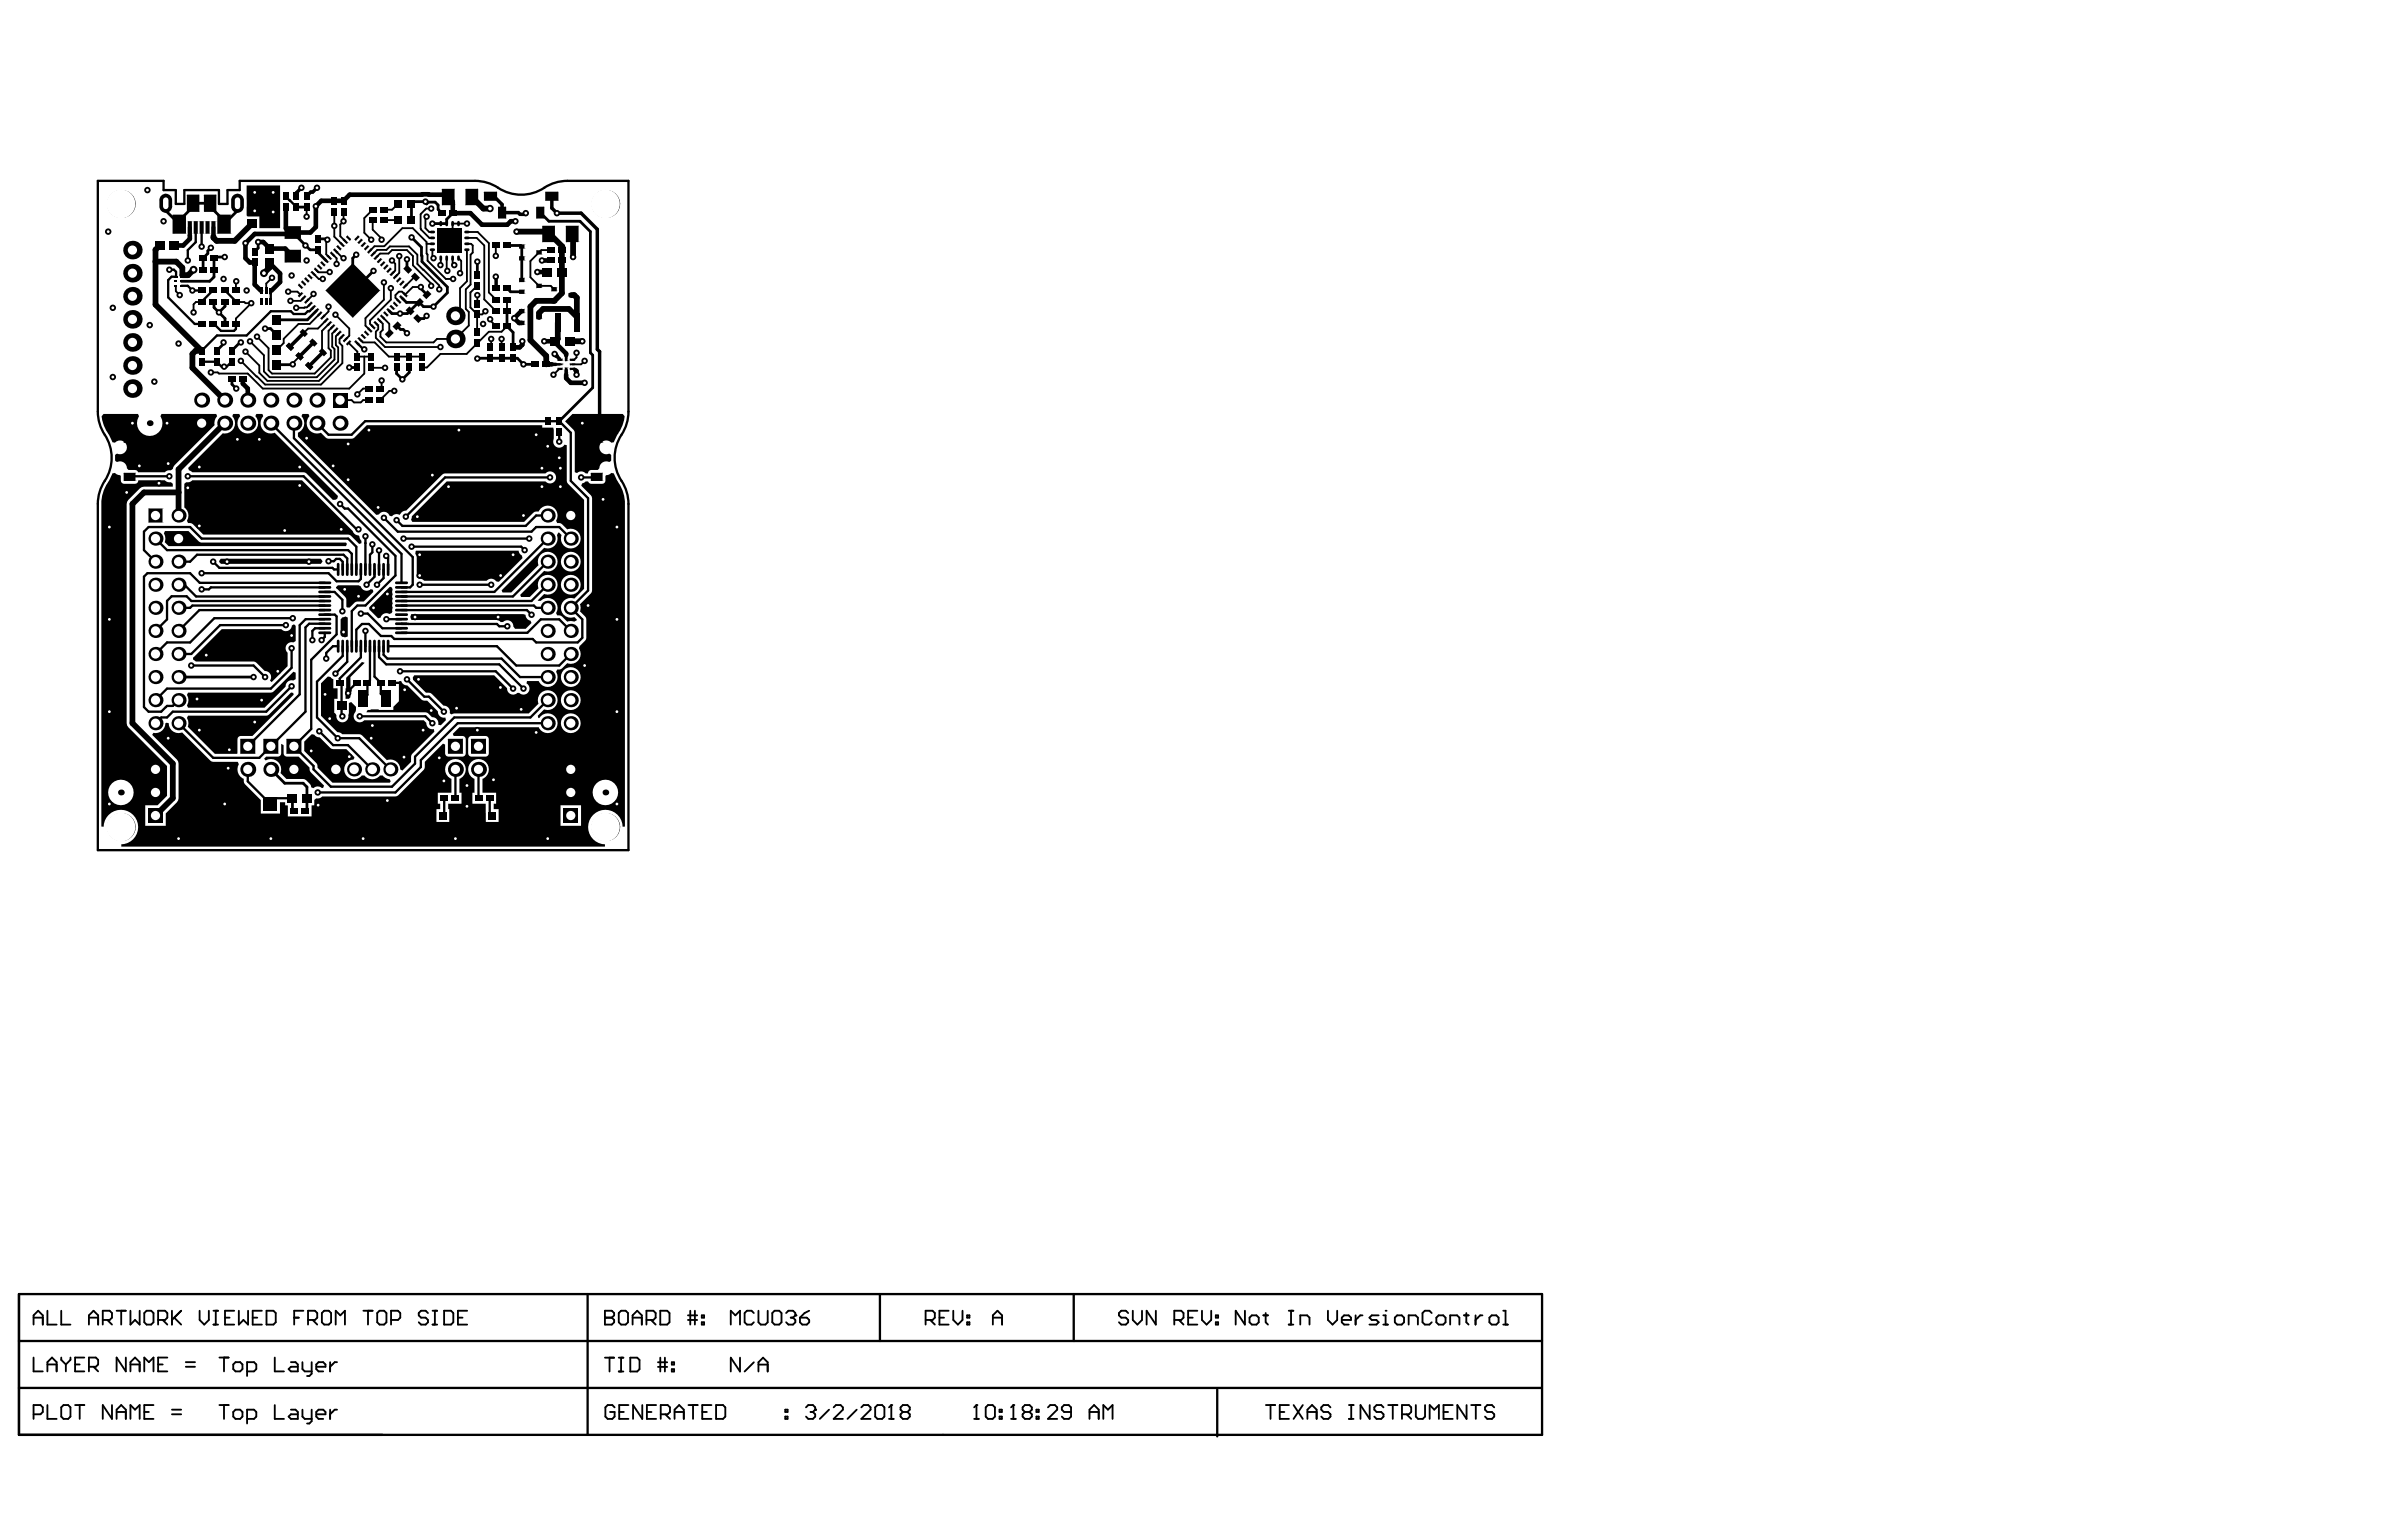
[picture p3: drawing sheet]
<svg xmlns="http://www.w3.org/2000/svg" width="432mm" height="279mm" viewBox="0 0 432 279" stroke-linecap="round" stroke-linejoin="round" font-family="sans-serif">
<g fill="none" stroke="#000" stroke-width=".42">
<path d="M17.7 32.8h12v1.7h2.2v2.5h1.5v-2.5h6.3v2.5h1.5v-2.5h2.3v-1.7h42.6a8.5 8.5 0 0 1 5 1.7 7.8 7.8 0 0 0 8.1-.8l1.8-.7 1.2-.2h11.7v41.8a8.5 8.5 0 0 1-1.7 5 7.8 7.8 0 0 0 .8 8.1l.7 1.8 .2 1.9v62.7h-96.2v-62.7a8.5 8.5 0 0 1 1.7-5 7.8 7.8 0 0 0-.7-8.1l-.7-1.8-.3-1.9zM51.8 35.6l1.9 1.9M30.7 48.9h.8l.4 .4v.9h-.8l-.6 .6v3.1l4.8 4.8h1.5M32.9 51.8h1.1l.9 .9h1.9M35.5 41.2v2.7l-1.5 1.4v1.9M36.6 41.2v3.5M38.6 52.7l-2 2.1M38.8 58.7l1.2 1.3h2.4l.4-.3v-1M40.8 52.7l2 1.9M49.1 52.7v2M56.8 55.8l-.7 .6h-.3l-.5 .5h-2.1l-.5-.5h-3.6l-4.4 4.4h-5.4l-2.7 2.8M36.6 65.6h2.7l.9 .9h.9l.9-.9"/>
<path d="M49.1 76.7l23.7 23.7v5.3M53.3 76.7v2.8l21.5 21.5v5l-.5 .5h-1.5M57.5 76.7l2.1 2.1h4.1l2.5-2.4h35.2l2.1 2.1v8.7l3.1 3.1v16.8l-3.1 3.1 2.1 2.1v3.3l-.9 .9h-7.5l-.6-.6h-25.1l-.6-.6h-1.8l-2.2-2.2h-1.3l-1 1.1v3M64.7 62.2l1.2 1.1h.1M100.7 66.1h.8M101.4 78.3v1.8M102.6 64.4v.6M28.2 97.7l2.1 2h32.8l.7 .7v2.8M30.7 86.4h-7.1l-.1 .1M34 86.4h21l9.7 9.6h.3M61.6 91.4l.9 .8h.6l8.6 8.6v3.6l-5.5 5.4h-1.4l-1 1v6.4M66.2 97.2v6"/>
<path d="M66.2 98.5h.1M67.5 98.7v1.4l-.4 .5v2.6M68.7 99.8v3.4M69.6 93.9l2.5 2.5h24.3l.8-.8h4.2l2.1 2.1M73.1 97.7h22.8M74.6 99.1h19.9l.6 .6M99.3 93.5h-2.1l-1.9 1.9h-22.4l-1-1.1M99.3 97.7l-9.7 9.6h-16.8M99.7 86.6h-19l-7.1 7.1M105.4 86.6h2.7M28.2 101.8l-2.1-2.1v-3.3l.8-.8h7.6l2.1 2.1h26.5l1.5 1.4v4.1M32.4 101.8h2.1l1.2-1.2h26.6l.6 .7v1.9"/>
<path d="M32.4 106h1l2.1 2.1h23.4M38.6 101.8l1.2 1.2h20.5l.2 .2h.8M51.8 113.3h-11.9l-5.2 5.3h-2.3M52.9 117.5v3.6l-3.8 3.8h-18.8l-2.1 2M53.1 112.1h-14.2l-4.4 4.4h-4.2l-2.1 2.1M58.9 105.7h-22.7l-1.7-1.8h-7.8l-.6 .7v23.6l.8 .8h2.3l1.1-1h1l1.1-1.1M58.9 109.8h-24l-.4 .4h-2.1M58.9 109h-24.2l-.9-.9h-2.7l-.8 .9v3.3l-2.1 2.1M58.9 106.5h-20.7l-.3 .4h-1.3M58.9 114.7v.8l-.6 .6M58.9 111.4h1.8l.3 .4v3.2l-4.6 4.6v12.6l-3.1 3.1 3.5 3.6v.6l3.2 3.1h11.1l4.1-4.1v-1.3l7.1-7.1h13.8l3.2-3.2M58.9 107.3h1.7l1.5 1.4v2.3"/>
<path d="M58.9 112.3h-3.5l-1.1 1v12.6l-9.4 9.4M58.9 113.1h-2.9l-.6 .7v15.2l-8.4 8.4h-8.4l-6.2-6.3M58.9 113.9h-1.8l-.5 .5v1.7M58.9 110.6h-22.8l-3.7 3.8M59.5 101.8h1l.4-.5h.7l.5 .6v1.3M61.3 117.2h-.9l-1.3 1.2v1M62.1 117.2v1.7l-4.6 4.7v6.5l3.7 3.8h3.9l5.7 5.6M62.9 117.2v2.8l-2.1 2.1M65.4 111.3h1.3l2.6 2.6h3.5M65.4 117.2v2l-3.8 3.8v.8l.3 .3v5.6l.2 .2M65.4 103.2v1.8l-.4 .4h-4l-1.4-1.5h-23M66.2 114.4v2.8"/>
<path d="M67.1 117.2v6.2l-.5 .4v2.2l-.7 .7M67.9 117.2v5.5l1.1 1.1v2l1 .9M67.9 103.2v1.4l-1.4 1.4M68.7 117.2v2l1.3 1.3h20.5l4.4 4.4M69.5 103.2v1.6l-1.2 1.2M69.5 117.2v1.5l.7 .7h20.7l3.4 3.4h5M70 100.8l.4 .3v2.1M70 112.3h2.8M70.4 117.2h19.7l3.5 3.5h7.8l2.1-2.1M72.8 109.8h24l.4 .4h2.1M72.8 110.6h22.7l.9 .9M72.8 113.1h17.3l.4 .5h1.5"/>
<path d="M74.1 113.1h.1M76.1 106h12.9M99.3 101.8l-6.3 6.3h-20.2M99.3 106l-3 3h-23.5M103.5 114.4l-2.1-2.1h-3.4l-2.4 2.4h-22.8M30.1 128.2h.1M34.7 120.7h11.3l2.1 2.1M44.9 139.5v2.2l4.1 4.1 1.1-1.1h2.9M52.9 124.4l-4.6 4.6h-17l-1 1.1h-1.1l-1 1M57.9 132.6l2.5 2.5h2.7l4.4 4.4M64.6 123.8l-1.1 1.1v.4l-.4 .4M65.2 129.9h11.9l1.3 1.2"/>
<path d="M71 123.8h1.5M72.5 121.7h17.4l3.1 3.2M73.8 123.2l3.1 3.1h.8l2.8 2.7M82.6 139.5v5.2M86.7 139.5v5.2M99.3 131.1h-16.3l-6.7 6.7v1.3l-4.6 4.6h-14.1M40.7 145.8h3.7M80.5 144.7v2.9M88.8 144.7v2.7M3.4 234.6h276.1v25.6h-276.1zM106.5 234.6v25.6M159.5 234.6v8.5"/>
<path d="M194.6 234.6v8.5M3.4 251.7h276.1M3.4 243.1h276.1M220.7 251.9v8.5"/>
</g>
<g fill="none" stroke="#000" stroke-width=".34">
<path d="M55.6 37.5v1.8M60.6 38.4v4.5l1.4 1.4M62.3 38.4v1.7l-.6 .6v2.1l.9 1M67.6 38l-1.6 1.5v2.7l1.3 1.3M67.6 39.9v1.7l1.6 1.7v.2M69.5 39.9h2.6M72.1 37l-1 1h-1.6M77.3 39.3l-.2 .2v1.9l.7 .7h.6M78.2 37.8h-.9l-1.1 1v2.7l1.6 1.6h.6M31.9 51.8v1l.7 .7M36.6 54.8h-1.1l-.4 .4v1.4M42.8 54.8h1.5l.2 .2h1l-2.7 2.7v1"/>
<path d="M42.8 51v1.7M49.3 50.4l-1 1v1.3M52.2 52.9h1.7l.6 .5M55 54l-.5 .6h-1.8M56.2 55.2l-.6 .5-1.8 .1M56.8 49.6l1 1h.7M56.8 53.3l-1.2 1.3M57.4 49l.3 .4 2.1-.1M57.9 56.9l-1.8 1.8h-2l-2.7 2.7v.8l-1.3 1.3M59.1 58.1l-1.5 1.5h-1.7l-2.1 2M59.1 43.7v2.4l.6 .6M59.6 55.6v.9l-1.1 1"/>
<path d="M59.7 58.7l-1.3 1.3v4l-1.1 1.1M60.3 46.1l.7 .7v1.1M60.3 59.3l-.7 .7v3.1l.4 .5v1.2l-3 2.9h-7.7l-.6-.6v-4l-2.1-2.1M60.8 57.1l2.5 2.5v1.3l-.7 .7M60.9 45.5l1.4 1.4h-.1l.1-.1M60.9 59.8l-.7 .7v2.4l.4 .4v1.9l-3.2 3.2h-8.5l-1.1-1v-3l-2.5-2.5M67 45.5l.9-.9h1.8l3.2-3.2h1.9l2.5 2.5v2.1l.2 .1v1.2l3.3 3.3h1.3M67.6 46.1l.8-.8h1.6l.7-.6h3.5l1.5 1.5v1.7l3.9 3.9v.7M68.2 58.7l.4 .3v.7l-.5 .4v1.1l1.7 1.7h10M68.2 46.7l.7-.7h1.5l.7-.7h2.7l1.1 1.1v1.7l3.3 3.3v.4M69.4 57.5l1.2 1.2v1.8M69.6 51.2v3.1l-3.4 3.4v1.3l.8 .8"/>
<path d="M70.8 52.3v2l-3.7 3.8v.6l.5 .6M71.1 47.2l.5 .6v1.2l-.5 .6M72.4 46.4v3.1l-.7 .7M75.3 50.2h-.2l-1.7 1.7M76.3 52h-1.5l-1.4 1.4-.5-.5h-.6l-.6 .6v.5l.6 .6M77.3 44.2h1.1M78.4 45.3v1.3M79.9 46.8l-.1 1.3M80.9 48.9l.1 .1M81 49l.1 .1M81 46.8v2.2M81.1 49.1h.1"/>
<path d="M82 46.8l.1 1.5 .2-.2M83.1 46.8l.5 .5v2l-.2 .2M84.6 44.2h.8l.3 .3v1.3l-.4 .4v5.4l-.9 .9v3.5l.6 .6v2.4l-2.4 2.5h-3.4l-.6 .6h-8.6l-1-1.1v-.8l.4-.4v-1.1l-.6-.6M84.6 40.5h-2.6v2.6l-.5 .6M84.6 43.1h1.8l1.4 1.4v9.8l2.1 2.1M84.6 42.1h2l2 2v8.9l1.3 1.3M84.6 45.3v5.7l-1.2 1.3v4.1l-.8 .9M86.5 57v3.3M86.5 51.8l-1.2 1.2v2.8l1.2 1.2M86.5 53.5v1.5M88 56.4l-.6 .6h-.9M88.8 57.9v.2l1.1 1.1"/>
<path d="M89.9 44.5v1.9M91.9 59.2l-1 .9h-2.3l-4 4.1h-4.8l-2.4 2.4h-.9M91.9 54.3v2.1M100 45.3h-1.9l-2 2v3l1.6 1.5h2.1l.6 .6M55.6 63.3l-2.5 2.6M61.4 60.4l-.5 .6v1.6l.4 .4v2.6l-3.5 3.5h-9.3l-1.5-1.5v-1.3l-2.5-2.5M61.6 72.5h2.1l.5 .5h1.2l.4-.5h1.1M62 61l-.5 .5v.7l.6 .5v3.2l-3.9 3.8h-10.1l-4.4-4.3M63.2 62.2l1.6 1.6v.9h2.5M65.3 61.6l.5 .5h2.1l2.6 2.6h6M66 64.7v3l-2.7 2.8h-15.7l-2.7-2.8h-5.2l-.2-.2h-1.3M66.9 70.5h-1.1l-1 1"/>
<path d="M67.3 66.7h2.5M69.2 69v1.2l-.3 .3M71.5 70.9h-.9l-1.7 1.6M86.5 60.3h.1M89 61.5v1.3l-.2 .2M90.9 61.5v1.5M101.5 66.9l-1.2 1M101.5 66.9h.1M103.7 66.9h.4M104.5 64v.8l-.4 .4h-.4M106 65.4l-.6 .7h-1.7M6.1 238.9h1.7"/>
<path d="M8.6 237.7v2.5h1.7M11.1 237.7v2.5h1.7M16.1 238.9h1.7M18.6 239.3h1.3l.4-.4v-.8l-.4-.4h-1.3v2.5M19.5 239.3l.8 .9M21.1 237.7h1.7M22 237.7v2.5M23.6 237.7v2.5l.9-.9 .8 .9v-2.5M26.6 237.7h.8l.4 .4v1.7l-.4 .4h-.8l-.4-.4v-1.7zM28.7 239.3h1.2l.4-.4v-.8l-.4-.4h-1.2v2.5M29.5 239.3l.8 .9M31.2 237.7v2.5"/>
<path d="M31.6 238.9l1.2 1.3M32.8 237.7l-1.6 1.6M36.2 237.7v1.6l.8 .9 .9-.9v-1.6M38.7 237.7h.8M39.1 237.7v2.5M40.8 238.9h.8M42.5 237.7h-1.7v2.5h1.7M43.3 237.7v2.5l.8-.9 .9 .9v-2.5M45.8 238.9h.8M47.5 237.7h-1.7v2.5h1.7M48.3 237.7h1.3l.4 .4v1.7l-.4 .4h-1.3zM53.3 238.9h.9"/>
<path d="M55 237.7h-1.7v2.5M55.8 239.3h1.3l.4-.4v-.8l-.4-.4h-1.3v2.5M56.7 239.3l.8 .9M58.8 237.7h.8l.4 .4v1.7l-.4 .4h-.8l-.5-.4v-1.7zM65.9 237.7h1.6M66.7 237.7v2.5M68.4 238.1l.4-.4h.8l.5 .4v1.7l-.5 .4h-.8l-.4-.4zM70.9 239.3h1.2l.5-.4v-.8l-.5-.4h-1.2v2.5M77.6 238.1l-.4-.4h-.9l-.4 .4v.4l.4 .4h.9l.4 .4v.5l-.4 .4h-.9l-.4-.4M78.4 237.7h.9M78.8 237.7v2.5M80.5 237.7h1.3l.4 .4v1.7l-.4 .4h-1.3z"/>
<path d="M83 238.9h.8M84.7 237.7h-1.7v2.5h1.7M109.7 237.7h1.2l.4 .4v.4l-.4 .4 .4 .4v.5l-.4 .4h-1.2zM109.7 238.9h1.2M112.2 238.1l.4-.4h.8l.4 .4v1.7l-.4 .4h-.8l-.4-.4zM114.7 238.9h1.6M117.2 239.3h1.2l.5-.4v-.8l-.5-.4h-1.2v2.5M118 239.3l.9 .9M119.7 237.7h1.2l.5 .4v1.7l-.5 .4h-1.2zM124.7 238.5h1.7M124.7 239.3h1.7M125.1 237.7v2.5"/>
<path d="M126 237.7v2.5M127.2 239.8h.4v.4h-.4zM127.2 238.5h.4v.4h-.4zM136.7 238.1l-.5-.4h-.8l-.4 .4v1.7l.4 .4h.8l.5-.4M137.5 237.7v2.1l.4 .4h.8l.5-.4v-2.1M140 238.1l.4-.4h.9l.4 .4v1.7l-.4 .4h-.9l-.4-.4zM142.5 238.1l.4-.4h.9l.4 .4v.4l-.4 .4M143.3 238.9h.5M143.8 238.9l.4 .4v.5l-.4 .4h-.9l-.4-.4M145 238.9h1.3l.4 .4v.5l-.4 .4h-.9l-.4-.4zM146.7 237.7l-.8 .4-.9 .8M167.8 239.3h1.2l.5-.4v-.8l-.5-.4h-1.2v2.5"/>
<path d="M168.6 239.3l.9 .9M170.3 238.9h.8M172 237.7h-1.7v2.5h1.7M172.8 237.7v1.6l.8 .9 .9-.9v-1.6M175.3 239.8h.4v.4h-.4zM175.3 238.5h.4v.4h-.4zM180 238.9h1.7M204.5 238.1l-.4-.4h-.8l-.5 .4v.4l.5 .4h.8l.4 .4v.5l-.4 .4h-.8l-.5-.4M205.3 237.7v1.6l.9 .9 .8-.9v-1.6M209.5 237.7v2.5l-1.6-2.5v2.5M212.9 239.3h1.2l.4-.4v-.8l-.4-.4h-1.2v2.5M213.7 239.3l.8 .9"/>
<path d="M215.4 238.9h.8M217.1 237.7h-1.7v2.5h1.7M217.9 237.7v1.6l.8 .9 .9-.9v-1.6M220.4 239.8h.4v.4h-.4zM220.4 238.5h.4v.4h-.4zM225.7 237.7v2.5l-1.7-2.5v2.5M226.9 238.5h.9l.4 .4v.9l-.4 .4h-.9l-.4-.4v-.9zM229 238.5h.9M229.4 238.1v1.7l.5 .4M233.6 237.7h.9M234 237.7v2.5M240.7 237.7v1.6l.9 .9 .8-.9v-1.6"/>
<path d="M243.2 239.3h1.7v-.4l-.4-.4h-.8l-.5 .4v.9l.5 .4h.8M245.7 238.5v1.7M247 238.5h-.4l-.9 .8M249.9 238.5h-1.2l-.5 .4 .5 .4h.8l.4 .5-.4 .4h-1.3M250.8 238.5h.4v1.7M253.3 238.5h.8l.4 .4v.9l-.4 .4h-.8l-.5-.4v-.9zM259.5 238.1l-.4-.4h-.8l-.4 .4v1.7l.4 .4h.8l.4-.4M260.8 238.5h.8l.4 .4v.9l-.4 .4h-.8l-.4-.4v-.9zM265.4 238.5h.8M265.8 238.1v1.7l.4 .4M267.5 238.5v1.7M268.7 238.5h-.4l-.8 .8"/>
<path d="M270.4 238.5h.8l.5 .4v.9l-.5 .4h-.8l-.4-.4v-.9zM272.5 237.7h.4v2.5M6.1 240.2v-1.7l.8-.8 .9 .8v1.7M6.1 246.1v2.6h1.7M6.1 256.4h1.2l.5-.4v-.8l-.5-.4h-1.2v2.5M8.6 248.7v-1.7l.8-.9 .9 .9v1.7M8.6 254.8v2.5h1.7M8.6 247.4h1.7M11.1 255.2l.4-.4h.9l.4 .4v1.7l-.4 .4h-.9l-.4-.4zM11.1 246.1v.5l.8 .8M11.9 247.4v1.3M12.8 246.1v.5l-.9 .8"/>
<path d="M13.6 254.8h1.7M13.6 247.4h.8M14.4 254.8v2.5M15.3 246.1h-1.7v2.6h1.7M16.1 247.8h1.3l.4-.4v-.8l-.4-.5h-1.3v2.6M16.1 240.2v-1.7l.9-.8 .8 .8v1.7M17 247.8l.8 .9M20.3 254.8v2.5l-1.7-2.5v2.5M21.1 257.3v-1.7l.9-.8 .8 .8v1.7M21.1 256h1.7M22.8 246.1v2.6l-1.7-2.6v2.6M23.6 248.7v-1.7l.9-.9 .8 .9v1.7"/>
<path d="M23.6 257.3v-2.5l.9 .8 .8-.8v2.5M23.6 247.4h1.7M26.2 256h.8M26.2 248.7v-2.6l.8 .9 .8-.9v2.6M27.8 254.8h-1.6v2.5h1.6M28.7 247.4h.8M30.3 246.1h-1.6v2.6h1.6M31.2 256.4h1.6M31.2 255.6h1.6M33.7 247.8h1.7M33.7 247h1.7M38.7 240.2h.8"/>
<path d="M39.8 254.8h1.6M39.8 246.1h1.6M40.6 246.1v2.6M40.6 254.8v2.5M42.3 247.4l.4-.4h.8l.5 .4v.8l-.5 .5h-.8l-.4-.5zM42.7 255.6h.8l.5 .4v.9l-.5 .4h-.8l-.4-.4v-.9zM44.8 257.3h1.2l.5-.4v-.9l-.5-.4h-1.2v2.5M44.8 248.7h1.2l.5-.5v-.8l-.5-.4h-1.2v2.5M49.8 254.8v2.5h1.7M49.8 246.1v2.6h1.7M52.7 255.6h.9l.4 .4v1.3h-1.3l-.4-.4 .4-.5h1.3M52.7 247h.9l.4 .4v1.3h-1.3l-.4-.5 .4-.4h1.3"/>
<path d="M54.8 255.6v1.3l.4 .4h1.3M54.8 247v1.2l.4 .5h1.3M56.5 247v2.1l-.4 .4h-.4M56.5 255.6v2.1l-.4 .4h-.4M57.3 256.4h1.7v-.4l-.4-.4h-.8l-.5 .4v.9l.5 .4h.8M57.3 247.8h1.7v-.4l-.4-.4h-.8l-.5 .4v.8l.5 .5h.8M59.8 247v1.7M59.8 255.6v1.7M60.9 240.2v-2.5l.8 .8 .8-.8v2.5M61.1 255.6h-.4l-.9 .8M61.1 247h-.4l-.9 .8M78.4 240.2h.9"/>
<path d="M109.7 246.2h1.6M110.5 246.2v2.5M111.4 255.2l-.4-.4h-.8l-.5 .4v1.7l.5 .4h.8l.4-.4v-.9h-.8M112.2 248.7h.8M112.2 246.2h.8M112.3 256h.8M112.6 246.2v2.5M113.9 254.8h-1.6v2.5h1.6M114.3 246.2h1.2l.4 .4v1.7l-.4 .4h-1.2zM114.7 240.2v-1.7l.8-.8 .8 .8v1.7M116.4 254.8v2.5l-1.6-2.5v2.5M117.3 256h.8"/>
<path d="M118.9 254.8h-1.6v2.5h1.6M119.3 247h1.6M119.3 247.8h1.6M119.7 246.2v2.5M119.8 256.4h1.2l.4-.4v-.8l-.4-.4h-1.2v2.5M120.5 246.2v2.5M120.6 256.4l.8 .9M121.8 248.3h.4v.4h-.4zM121.8 247h.4v.4h-.4zM122.3 256h1.7M122.3 257.3v-1.7l.8-.8 .9 .8v1.7M124.8 254.8h1.7"/>
<path d="M125.6 254.8v2.5M127.3 256h.8M129 254.8h-1.7v2.5h1.7M129.8 254.8h1.3l.4 .4v1.7l-.4 .4h-1.3zM132.5 240.2v-2.5l.8 .8 .8-.8v2.5M134.1 246.2v2.5l-1.6-2.5v2.5M136.7 247l-1.7 1.7M137.5 248.7v-1.7l.8-.8 .9 .8v1.7M137.5 247.4h1.7M142.4 256.9h.4v.4h-.4zM142.4 255.6h.4v.4h-.4zM146.1 255.2l.4-.4h.9l.4 .4v.4l-.4 .4"/>
<path d="M146.9 256h.5M147.4 256l.4 .4v.5l-.4 .4h-.9l-.4-.4M150.3 255.6l-1.7 1.7M151.1 255.2l.4-.4h.9l.4 .4v.4l-1.7 1.7h1.7M155.3 255.6l-1.7 1.7M156.1 255.2l.5-.4h.8l.4 .4v.4l-1.7 1.7h1.7M158.6 255.2l.5-.4h.8l.4 .4v1.7l-.4 .4h-.8l-.5-.4zM161.2 257.3h.8M161.2 255.2l.4-.4v2.5M163.7 256l-.5-.4v-.4l.5-.4h.8l.4 .4v.4l-.4 .4M163.7 256l-.5 .4v.5l.5 .4h.8l.4-.4v-.5l-.4-.4M163.7 256h.8"/>
<path d="M176.6 257.3h.8M176.6 255.2l.4-.4v2.5M178.7 255.2l.4-.4h.8l.5 .4v1.7l-.5 .4h-.8l-.4-.4zM180 240.2v-1.7l.8-.8 .9 .8v1.7M181.2 256.9h.4v.4h-.4zM181.2 255.6h.4v.4h-.4zM183.3 257.3h.8M183.3 255.2l.4-.4v2.5M185.8 256l-.4-.4v-.4l.4-.4h.8l.4 .4v.4l-.4 .4M185.8 256l-.4 .4v.5l.4 .4h.8l.4-.4v-.5l-.4-.4M185.8 256h.8M187.9 256.9h.4v.4h-.4z"/>
<path d="M187.9 255.6h.4v.4h-.4zM190 255.2l.4-.4h.8l.4 .4v.4l-1.6 1.7h1.6M194.2 256h-1.3l-.4-.4v-.4l.4-.4h.8l.5 .4v1.7l-.5 .4h-.8l-.4-.4M197.5 256h1.7M197.5 257.3v-1.7l.8-.8 .9 .8v1.7M200 257.3v-2.5l.8 .8 .9-.8v2.5M229.5 254.8h1.7M230.3 254.8v2.5M232 256h.8M233.6 240.2h.9M233.7 254.8h-1.7v2.5h1.7M234.5 254.8l1.7 2.5"/>
<path d="M235.7 240.2v-1.7h1.3l.4 .4v1.3M236.2 254.8l-1.7 2.5M237 256h1.7M237 257.3v-1.7l.8-.8 .9 .8v1.7M241.2 255.2l-.4-.4h-.9l-.4 .4v.4l.4 .4h.9l.4 .4v.5l-.4 .4h-.9l-.4-.4M244.5 254.8h.9M244.5 257.3h.9M244.9 254.8v2.5M248.3 254.8v2.5l-1.7-2.5v2.5M250.8 240.2h.8M250.8 255.2l-.4-.4h-.9l-.4 .4v.4l.4 .4h.9l.4 .4v.5l-.4 .4h-.9l-.4-.4M251.6 254.8h1.7"/>
<path d="M252.5 254.8v2.5M254.1 256.4h1.3l.4-.4v-.8l-.4-.4h-1.3v2.5M255 256.4l.8 .9M255.4 240.2v-1.7h1.2l.4 .4v1.3M256.7 254.8v2.1l.4 .4h.8l.4-.4v-2.1M259.2 257.3v-2.5l.8 .8 .8-.8v2.5M261.7 256h.8M262.9 240.2v-1.7h1.2l.5 .4v1.3M263.3 254.8h-1.6v2.5h1.6M265.9 254.8v2.5l-1.7-2.5v2.5M266.7 254.8h1.7M267.5 254.8v2.5"/>
<path d="M270.9 255.2l-.4-.4h-.9l-.4 .4v.4l.4 .4h.9l.4 .4v.5l-.4 .4h-.9l-.4-.4M272.5 240.2h.8"/>
</g>
<g fill="#000">
<path d="M48.9 53.2l.4 .1-.2 .2h-.2zM44.7 33.6h6.1v7.8h-3.8v-2.1h-2.1l-.2-.2zM18.8 75.1h6.2l.2 .4a2.31 2.31 0 0 0 1.9 3.5 2.31 2.31 0 0 0 2-3.5l.2-.4h9.9l.2 .4a1.78 1.78 0 0 0-.5 1.6l-7.5 7.6a.75 .75 0 0 1-1 .6l-.5 .3h-4.9l-.3-.3-1.4-.1-.3-.3a1.24 1.24 0 0 0-1.7-1.1l-.4-.3v-1l.4-.2a1.25 1.25 0 0 0 1.7-1.4 1.25 1.25 0 0 0-2.2-.6l-.4-.1-.6-1.2a10.4 10.4 0 0 1-1.4-3.5zM42.3 75.1h1.1l.1 .4a1.87 1.87 0 0 0 .1 2.6 1.87 1.87 0 0 0 2.6 0 1.87 1.87 0 0 0 .1-2.6l.2-.4h1l.2 .4a1.86 1.86 0 0 0-.1 2.3 1.86 1.86 0 0 0 2.2 .7l11.5 11.4-.2 .5-.2 .2h-.6l-4.7-4.8-.6-.2h-20.2a.93 .93 0 0 1-.7-.8l6.3-6.2a1.86 1.86 0 0 0 2-.9 1.86 1.86 0 0 0-.3-2.2zM52.4 62.1l.9 1-.6 .5-.9-.9zM54.1 63.9l1 .9-.6 .6-1-1zM54.9 59.6l.9 .9-.6 .6-.9-.9zM55.3 66.2l.6-.6 .9 .9-.6 .6zM56.6 61.4l1 .9-.6 .6-1-1zM58.4 63.1l.9 .9-.6 .6-.9-.9zM103.8 75.1h9.1l.3 .4a10.2 10.2 0 0 1-1.4 3.5l-.5 1.2-.5 .1a1.25 1.25 0 0 0-2.1 .6 1.25 1.25 0 0 0 1.7 1.4l.4 .2v1l-.4 .3a1.24 1.24 0 0 0-1.8 1.1l-.2 .3h-1.2a.6 .6 0 0 0-.6 .6h-.5a1.09 1.09 0 0 0-1.5 0l-.4-.2-.1-7.4-1.7-1.8zM29.9 96.3h4.3l1.8 1.9 .6 .2h26.1l.2 .2-.2 .4h-32.1l-.8-.7a1.69 1.69 0 0 0-.1-1.6z"/>
<path d="M33.4 87.7a.85 .85 0 0 1 .9-.3l.6-.3h19.8l9.2 9.2a1.09 1.09 0 0 0 1.1 .8l.5 1v.4l-.4 .1-1.5-1.5-.5-.2h-26.2l-1.9-1.8-.3-.2-.6-.1-.2-.4a1.76 1.76 0 0 0-.5-2.4zM35 119.2l5.2-5.1h10.8a1.09 1.09 0 0 0 1.2 .3 1.09 1.09 0 0 0 .7-1l.4-.2 .3 .3v2.7l-.4 .3a1.09 1.09 0 0 0-1.3 .5 1.09 1.09 0 0 0 .2 1.3v2.5l-2.9 2.9-.3-.3a1.08 1.08 0 0 0 .1-1.2 1.08 1.08 0 0 0-1-.5l-1.5-1.5-.5-.3h-10.5l-.5-.3zM40 101.3h18.1l.4 .5-.3 .4h-18.1l-.4-.3zM62.1 111.9l.5-.1 .4 .2v3.4a.9 .9 0 0 1-1.3-.4v-2.7zM61.3 106.1h3.7l.4 .2a1.1 1.1 0 0 0 1.8 .5l.4 .1 .1 .4-1.8 1.8a2.21 2.21 0 0 0-2.6 1.1l-.5-.2v-1.3l-.2-.5-1.7-1.5v-.2zM70.7 106.4l.4 .2 .1 .4-.1 .3a.68 .68 0 0 1 0 .8 .68 .68 0 0 1 0 .9 .68 .68 0 0 1 0 .8 .68 .68 0 0 1 0 .8v.3l-.1 .3-.4 .1a1.1 1.1 0 0 0-1.6 .7l-.5 .1-1.5-1.5-.1-.4zM75.4 99.8h18.6l.2 .5 .4 .4 .1 .5-4.3 4.3a.83 .83 0 0 1-.8-.4 1.08 1.08 0 0 0-1.4 .2h-11.3l-.5-.3-.4-.1-.5-.2v-3.7l-.2-.6zM74.6 111.3h20.3l.4 .2a1.08 1.08 0 0 0 .9 1l.1 .5-1 1h-1.9l-.3-.4a1.09 1.09 0 0 0-.7-1 1.09 1.09 0 0 0-1.2 .2h-.4l-.7-.4h-15.5l-.1-.1a.7 .7 0 0 1 .1-1zM48.3 137.2h2.1a.59 .59 0 0 0 .6-.6v-1.7l.4 .2v1.5a.59 .59 0 0 0 .6 .6h2.1l2 2 .1 .6 .1 .2 2.4 2.4-.1 .5h-.3a1.15 1.15 0 0 0-1.5 0l-.4-.2a2.01 2.01 0 0 0-1.4-1.5h-3.1l-1.1-1a1.86 1.86 0 0 0-.5-2.1 1.86 1.86 0 0 0-2.1-.2l-.3-.3zM34.1 129.8l14.4-.1 4.3-4.1h.4v.4l-7.4 7.4h-2.2a.59 .59 0 0 0-.6 .6v2.7h-4.1l-4.9-4.9a1.69 1.69 0 0 0-.1-1.6zM34.1 125.6h15l.5-.2 3.6-3.6 .4 .2v1.1l-.4 .3a1.08 1.08 0 0 0-1.4 1.1l-3.8 3.8h-13.9l-.2-.4a1.75 1.75 0 0 0 0-1.9zM56.5 133.1a.83 .83 0 0 1 .8 .4l.6 .2 2.2 2.1h2.7l1.4 1.5-.1 .4a1.78 1.78 0 0 0-1.5 2.6 1.78 1.78 0 0 0 3 .3h.5a1.75 1.75 0 0 0 2.8 0h.5a1.64 1.64 0 0 0 1.2 .7l.2 .4-.1 .2h-10.4l-2.7-2.7-.1-.6-.2-.2-2.1-2.2v-1.7z"/>
<path d="M59.4 122.7a1.16 1.16 0 0 1 1 .5v1.6h.8v1.9h-.6l.1 2.6a.83 .83 0 0 1 .3 .9 1.09 1.09 0 0 0 1.3 .8 1.09 1.09 0 0 0 .8-1.3l.1-2.2 .5-.2 .8 .9a1.84 1.84 0 0 1-.4 1.4 1.09 1.09 0 0 0 .6 1.2 1.09 1.09 0 0 0 1.3-.2h10.8a1.42 1.42 0 0 1 .6 1.1 1.21 1.21 0 0 0 1.3 .5v.5l-4 4-.2 .5v1l-1.5 1.5-.4-.2a1.78 1.78 0 0 0-2.5-1.7l-4.5-4.5-.5-.2h-3.1l-.2-.2-.6-.1-3-3v-5.9zM65.6 120l.5 .2-2.6 2.6v3.6l-.3 .3h-.6l.1-3.8zM66.7 128.7h.5v-.1l4.1 .1v-.5l1-1v-3.7h.4a1.08 1.08 0 0 0 1.1 .8l2.6 2.5 .2 .2h.8l2 2a1.13 1.13 0 0 0 1.3 1.1l.1 .5-.9 .9-.4-.1a1.14 1.14 0 0 0-1.2-1.4l-.7-.6-.5-.2-10.7-.1z"/>
<path d="M54.8 75.1h1.1l.2 .4a1.86 1.86 0 0 0-.2 2.3 1.86 1.86 0 0 0 2.3 .7l.8 .8 .6 .2h4.1l.5-.2 2.3-2.2h31.8v.4h2a5.7 5.7 0 0 1 0 2.6 1.1 1.1 0 0 0 .8 1 1.1 1.1 0 0 0 1.2-.5l.4 .1 .1 6.8 3.1 3.1v16.2l-1.8 1.7a1.78 1.78 0 0 0-2.4 1.7 1.78 1.78 0 0 0 2.4 1.7l.5 .4-.1 .2-.4 .2-.6-.1-.7 .1-1.1-1.1h-.7l-.2-.4a1.79 1.79 0 0 0-.4-2.4 1.79 1.79 0 0 0-2.4 .2l-.5-.1 1.2-1.2a1.79 1.79 0 0 0 2.4-1.5 1.79 1.79 0 0 0-2-2 1.79 1.79 0 0 0-1.5 2.5l-1.6 1.5h-1.5l-.2-.3 4.4-4.4a1.79 1.79 0 0 0 2.4-1.4 1.79 1.79 0 0 0-2-2 1.79 1.79 0 0 0-1.5 2.4l-4.9 4.9h-1.6l-.2-.4 7.8-7.7a1.77 1.77 0 0 0 1.8-.4 1.77 1.77 0 0 0 .5-1.9l.2-.4h.1l.5 .4a1.79 1.79 0 0 0 1.5 2.4 1.79 1.79 0 0 0 1.9-2 1.79 1.79 0 0 0-2.4-1.4l-1.1-1.1-.7-.1-.2-.4a1.78 1.78 0 0 0-.7-2.5 1.78 1.78 0 0 0-2.4 .8l-.8 .1-.2 .2-1.7 1.6h-20.3l-.2-.4 .2-.6 6.3-6.3h17.9a1.09 1.09 0 0 0 1.6 .1 1.09 1.09 0 0 0 0-1.6 1.09 1.09 0 0 0-1.6 0l-18.5 .1-6.8 6.7-.6 .1-.6 .7a1.08 1.08 0 0 0-1.3 .2 .57 .57 0 0 1-.7-.5 1.09 1.09 0 0 0-1.7 .2h-.5l-14.2-14.1v-.8a1.85 1.85 0 0 0 .7-2.9zM101.7 101.8a1.8 1.8 0 0 0 3.6 0 1.8 1.8 0 0 0-3.6 0zM101.7 106a1.8 1.8 0 0 0 3.6 0 1.8 1.8 0 0 0-3.6 0z"/>
<path d="M20.4 85.8l.4-.1 .3 .3 .7 .2 .1 .1v.8a.59 .59 0 0 0 .6 .6h2a.6 .6 0 0 0 .6-.6h4.8l.5 .3a.85 .85 0 0 1 .9 .3v.5l-5.6 .1-2.4 2.3-.3 .8v39.7l.3 .8 7 7v5.4l-1.7 1.7h-2.3v3.7h3.7v-2.2l2.3-2.4 .1-6.6-.3-.8-4.5-4.4 .2-.4a1.77 1.77 0 0 0 2.2-1.7l.1-.1h.4a1.82 1.82 0 0 0 2.5 1.7l5.4 5.3h4.7l.2 .5a1.85 1.85 0 0 0 .9 2.6v.8l.2 .2 2.9 2.9v2.4h3.5v-2h.9v.5h.5v2h4.3v-2h.5v-.9a.85 .85 0 0 1 .9-.4l.5-.3h13.6l4.8-4.8 .2-.5v-1l3.3-3.3 .4 .2v1.6a.59 .59 0 0 0 .6 .6h2.5a.59 .59 0 0 0 .6-.6v-2.6a.59 .59 0 0 0-.6-.6h-1.6l-.1-.3 1.2-1.2h14.4a1.79 1.79 0 0 0 2.6 .7 1.79 1.79 0 0 0 .2-2.8 1.79 1.79 0 0 0-2.7 .4l-.2-.1-.1-.3 1.2-1.2a1.79 1.79 0 0 0 2.4-1.4 1.79 1.79 0 0 0-2-2 1.79 1.79 0 0 0-1.5 2.4l-1.8 1.8h-13.5l-.4 .1-.4-.2a1.08 1.08 0 0 0-1.1-1.3l-2.1-2.2-.3-.1-.8-.1-2.3-2.4-.1-.3 .3-.5h14.5l2.3 2.4a1.09 1.09 0 0 0 .7 1.1 1.09 1.09 0 0 0 1.2-.3h.3a1.1 1.1 0 0 0 1.7-.1 1.1 1.1 0 0 0-.4-1.6l.1-.4h2.2a1.78 1.78 0 0 0 2.4 .8 1.78 1.78 0 0 0 .7-2.5l.2-.4 .7-.1 1.1-1.1a1.84 1.84 0 0 0 2.1-.6 1.84 1.84 0 0 0 .1-2.1l.1-.4a2.3 2.3 0 0 0 1.2-1.5v-3.3l-.2-.5-1-1 .2-.6-.2-.6 2-2 .2-.5v-16.8l-.2-.5-1.7-1.7 .1-.5 .7-.3h.4l.2 .2 .4 .2h2a.59 .59 0 0 0 .6-.6v-.8l1-.6 .5 .1 .5 1.2a10.2 10.2 0 0 1 1.5 3.9v59h-.4a3.1 3.1 0 0 0-3.2-3.1 3.1 3.1 0 0 0-3.1 3.1 3.1 3.1 0 0 0 3.1 3.2v.4h-87.7v-.4a3.1 3.1 0 0 0 3-3.2 3.1 3.1 0 0 0-3.1-3.1 3.1 3.1 0 0 0-3.1 3.1h-.4v-58.5a7.6 7.6 0 0 1 1.4-4.4zM101.7 122.8a1.8 1.8 0 0 0 3.6 0 1.8 1.8 0 0 0-3.6 0zM101.7 126.9a1.8 1.8 0 0 0 3.6 0 1.8 1.8 0 0 0-3.6 0zM101.7 131.1a1.8 1.8 0 0 0 3.6 0 1.8 1.8 0 0 0-3.6 0zM85 133.6l-.1 .4v2.6a.59 .59 0 0 0 .6 .6h2.5a.59 .59 0 0 0 .6-.6v-2.6a.59 .59 0 0 0-.6-.6h-2.5zM107.4 143.7a2.35 2.35 0 0 0 4.7 0 2.35 2.35 0 0 0-4.7 0zM19.6 143.7a2.32 2.32 0 0 0 4.6 0 2.32 2.32 0 0 0-4.6 0zM85.4 138.2a1.86 1.86 0 0 0 .6 3v2.5h-.4v2h2.4l.1 3.3h2.3v-2.3h-.9v-1h.4v-2h-2.4v-2.5a1.87 1.87 0 0 0 .8-2.8 1.87 1.87 0 0 0-2.9-.2zM81.2 138.2a1.86 1.86 0 0 0 .6 3v2.5h-2.4v2h.4v1h-.7v2.3h2.3v-2.3h-.2v-1h2.5v-2h-.4v-2.5a1.87 1.87 0 0 0 .8-2.8 1.87 1.87 0 0 0-2.9-.2zM101.6 146v3.7h3.7v-3.7z"/>
<circle cx="67.7" cy="49.1" r=".59"/>
<circle cx="91.9" cy="59.2" r=".25"/>
<circle cx="45.3" cy="61.9" r=".17"/>
<circle cx="109.7" cy="238.9" r=".17"/>
<circle cx="144.2" cy="238.5" r=".17"/>
<circle cx="251.2" cy="237.7" r=".17"/>
<circle cx="147.8" cy="255.6" r=".17"/>
<circle cx="161.6" cy="254.8" r=".17"/>
<circle cx="177" cy="254.8" r=".17"/>
<circle cx="183.7" cy="254.8" r=".17"/>
</g>
<g fill="none" stroke="#000" stroke-width="1">
<path d="M85.5 35.7l2.1 2.1h1.2M28.2 47.4h3.8l1.1 1.1v1.4h1l1-1M29 44.5l-.8 .8v9.9l8.4 8.4h-1.2l-.5 .6v2.5l5.8 5.8M45.7 40.5l-3.1 3.2h-3.3l-.6-.6v-.3M48.9 47.7v.8l-1.1 1M93.6 42h5.6l2.7 2.7v.6M101.1 58.5v3l-.4 .4M101.9 45.3v7.9l-1.5 1.4h-3.2l-1.1 1v6.1l2.9 2.8v1.6M103.6 53.5h.5l.5 .5v3.5l-1.5-1.5h-4.7l-.7 .8v.7M103.7 42.4l.2 .2v4M40.7 76.7l-8.3 8.4v8.4M103.3 61.9h2.3"/>
<path d="M32.4 89.3h-6.3l-2.1 2.1v39.7l7.3 7.4v6.2l-3.1 3.2"/>
</g>
<g fill="none" stroke="#000" stroke-width=".5">
<path d="M30 36.9v1.3l2.5 2.4v-.6l2.5-2.5v-.6h3.1v.6l2.5 2.5v.6l2.5-2.4M53.7 37.5h1.9M80.1 38.7l-.7-.7v-.8l-.5-.6h-1.2l-.4 .4-.2-.2v-.2h-2.1l-.4 .4v2.9M82.1 38.7l-1.1 1.1v.7h-2.6M97.9 38.6l1.6 1.5h5.6l1.9 1.9v22l.4 .4v5.9l-6 6.1M38.2 44.9l-.5 .6v.5l-.9 .8v2.1M38.8 54.8v1l2 1.9v1M40.7 46.6h-1.9v3.6l-.8 .8h-5.1M40.8 54.8v.7l-1.1 1.1M46.8 43.9v1.1l-.6 .6M48.1 59.6h.9l1.1 1.1M53.1 42.2l3.1 3.1h1.5"/>
<path d="M57.4 56.3l-1.7 1.7h-5.6M57.7 43.3h1.5M57.7 45.8l1.4 1.5M64.6 46.2l-.7 .6v5.9h.3l3.5-3.6M72 59.1l.6 .6h.5l.7 .7M73.8 47v1.7l.1 .1M74.6 43l1.8 1.8 .1 2.6 4.6 4.6v1.1l-2.5 2.5h-1.8l-.8-.8h-2.3l-.8-.8M75.9 54.8l-2.1 2.1h-2.8l-.5-.6M76.3 52v.3l1.1 1.1M77.3 57.3l-.5 .5h-1.1M86.5 47.4v2.4M91.9 44.5h2.5l.2 .2v6.1"/>
<path d="M91.9 56.4v2.8l1.1 1.1v2.7M91.9 52.3l.7 .6h2M40.5 62.4l-1.2 1.2M42 68.8v.9l.8 .8M43.5 62.1l-1.5 1.5M53.1 66.1h-3M63.3 66.6h1.5M64.8 66.6h.1M71.9 66.6v1.1l1 1.1 1.3-1.3v-.9M86.6 65h7.2l1.1 1.1h2.1M101.4 65l.1 .2M104.1 66.9l.2 .2"/>
<path d="M32.4 122.8h13.6M49.1 139.5l2.5 2.5h3.4l.6 .7v4M53 144.7v2"/>
</g>
<g fill="none" stroke="#000" stroke-width=".84">
<path d="M51.8 37.5v3.9l1 1M34.4 42.7v.6l-1.2 1.2h-1.6M46.8 43.9h.9l1.2 1.2h2.8l1.4 1.3M48.9 47.7l1.9 1.9v1.5l-1.6 1.6M52.8 42.4h-6.6l-1.7 1.7v2.7l.8 .8h.9v4l1.1 1.1M93.4 40.1h-.8l-.6 .6h-4.6l-2.1-2h-3.2v-2.1l-1.3-1.3h-17.4l-1.1 1.1h-4.1l-.9 1v3.8l-1 1h-3.2l-.3 .2M94.6 56.4l-1.4 1.3 .9 .9h.5M97.4 49.3h1.8M98.2 47.2h1.8M44 68.8v.8l.9 .9v2M94.7 61.9v.6l-.5 .5h-1.2M98.7 61.9h2v.3l1.9 1.9v.3"/>
<path d="M99 66.1h1M100.5 64.2l.4 .3M102.6 67.9v.7l.9 .8h2.5M104.3 67.1l.2 .2v.6"/>
</g>
<path d="M54.6 34l-.9 1v.6M57.5 34l-.8 .8h-.4l-.7 .8M88.9 35.6h.6l1.5 1.5v1.5h3l.3 .3h1v-.2M100 35.6v2.1l1 1h4.4l2.9 2.9v21.7l.4 .5v12.3M89.9 50.2v2.1M100 66.1h.7M100.9 64.5l.5 .5M102.6 67.1v.8" fill="none" stroke="#000" stroke-width=".63"/>
<path d="M34.4 41.2v1.4M38.7 41.2v1.4" fill="none" stroke="#000" stroke-width=".73"/>
<path d="M34.4 42.6v.1" fill="none" stroke="#000" stroke-width=".76"/>
<circle cx="67.7" cy="49.1" r=".25" fill="#fff"/>
<circle cx="64.6" cy="46.2" r=".59" fill="#000"/>
<circle cx="64.6" cy="46.2" r=".25" fill="#fff"/>
<circle cx="61.2" cy="133.9" r=".59" fill="#000"/>
<circle cx="61.2" cy="133.9" r=".25" fill="#fff"/>
<circle cx="57.9" cy="132.6" r=".59" fill="#000"/>
<circle cx="57.9" cy="132.6" r=".25" fill="#fff"/>
<circle cx="58.9" cy="125.9" r=".59" fill="#000"/>
<circle cx="58.9" cy="125.9" r=".25" fill="#fff"/>
<circle cx="67.3" cy="133.9" r=".59" fill="#000"/>
<circle cx="67.3" cy="133.9" r=".25" fill="#fff"/>
<circle cx="63.3" cy="137.2" r=".59" fill="#000"/>
<circle cx="63.3" cy="137.2" r=".25" fill="#fff"/>
<circle cx="56.4" cy="136.2" r=".59" fill="#000"/>
<circle cx="56.4" cy="136.2" r=".25" fill="#fff"/>
<circle cx="30.7" cy="86.4" r=".59" fill="#000"/>
<circle cx="30.7" cy="86.4" r=".25" fill="#fff"/>
<circle cx="34" cy="86.4" r=".59" fill="#000"/>
<circle cx="34" cy="86.4" r=".25" fill="#fff"/>
<circle cx="65" cy="96" r=".59" fill="#000"/>
<circle cx="65" cy="96" r=".25" fill="#fff"/>
<circle cx="95.9" cy="97.7" r=".59" fill="#000"/>
<circle cx="95.9" cy="97.7" r=".25" fill="#fff"/>
<circle cx="73.1" cy="97.7" r=".59" fill="#000"/>
<circle cx="73.1" cy="97.7" r=".25" fill="#fff"/>
<circle cx="30.3" cy="76.7" r=".59" fill="#000"/>
<circle cx="30.3" cy="76.7" r=".25" fill="#fff"/>
<circle cx="23" cy="89.3" r=".59" fill="#000"/>
<circle cx="23" cy="89.3" r=".25" fill="#fff"/>
<circle cx="24" cy="76.7" r=".59" fill="#000"/>
<circle cx="24" cy="76.7" r=".25" fill="#fff"/>
<circle cx="99.3" cy="80.9" r=".59" fill="#000"/>
<circle cx="99.3" cy="80.9" r=".25" fill="#fff"/>
<circle cx="97.2" cy="78.8" r=".59" fill="#000"/>
<circle cx="97.2" cy="78.8" r=".25" fill="#fff"/>
<circle cx="101.4" cy="83" r=".59" fill="#000"/>
<circle cx="101.4" cy="83" r=".25" fill="#fff"/>
<circle cx="109.3" cy="90.5" r=".59" fill="#000"/>
<circle cx="109.3" cy="90.5" r=".25" fill="#fff"/>
<circle cx="105.6" cy="76.7" r=".59" fill="#000"/>
<circle cx="105.6" cy="76.7" r=".25" fill="#fff"/>
<circle cx="94.9" cy="124.9" r=".59" fill="#000"/>
<circle cx="94.9" cy="124.9" r=".25" fill="#fff"/>
<circle cx="73.8" cy="123.2" r=".59" fill="#000"/>
<circle cx="73.8" cy="123.2" r=".25" fill="#fff"/>
<circle cx="72.5" cy="121.7" r=".59" fill="#000"/>
<circle cx="72.5" cy="121.7" r=".25" fill="#fff"/>
<circle cx="70" cy="112.3" r=".59" fill="#000"/>
<circle cx="70" cy="112.3" r=".25" fill="#fff"/>
<circle cx="57.6" cy="143.7" r=".59" fill="#000"/>
<circle cx="57.6" cy="143.7" r=".25" fill="#fff"/>
<circle cx="38.6" cy="101.8" r=".59" fill="#000"/>
<circle cx="38.6" cy="101.8" r=".25" fill="#fff"/>
<circle cx="36.6" cy="106.9" r=".59" fill="#000"/>
<circle cx="36.6" cy="106.9" r=".25" fill="#fff"/>
<circle cx="51.8" cy="113.3" r=".59" fill="#000"/>
<circle cx="51.8" cy="113.3" r=".25" fill="#fff"/>
<circle cx="62.1" cy="110.8" r=".59" fill="#000"/>
<circle cx="62.1" cy="110.8" r=".25" fill="#fff"/>
<circle cx="48.1" cy="122.8" r=".59" fill="#000"/>
<circle cx="48.1" cy="122.8" r=".25" fill="#fff"/>
<circle cx="34.7" cy="120.7" r=".59" fill="#000"/>
<circle cx="34.7" cy="120.7" r=".25" fill="#fff"/>
<circle cx="46" cy="122.8" r=".59" fill="#000"/>
<circle cx="46" cy="122.8" r=".25" fill="#fff"/>
<circle cx="40.7" cy="145.8" r=".59" fill="#000"/>
<circle cx="40.7" cy="145.8" r=".25" fill="#fff"/>
<circle cx="94.7" cy="61.9" r=".59" fill="#000"/>
<circle cx="94.7" cy="61.9" r=".25" fill="#fff"/>
<circle cx="98.7" cy="61.9" r=".59" fill="#000"/>
<circle cx="98.7" cy="61.9" r=".25" fill="#fff"/>
<circle cx="93.2" cy="57.7" r=".59" fill="#000"/>
<circle cx="93.2" cy="57.7" r=".25" fill="#fff"/>
<circle cx="54.6" cy="34" r=".59" fill="#000"/>
<circle cx="54.6" cy="34" r=".25" fill="#fff"/>
<circle cx="57.5" cy="34" r=".59" fill="#000"/>
<circle cx="57.5" cy="34" r=".25" fill="#fff"/>
<circle cx="42.8" cy="70.5" r=".59" fill="#000"/>
<circle cx="42.8" cy="70.5" r=".25" fill="#fff"/>
<circle cx="40.6" cy="66.5" r=".59" fill="#000"/>
<circle cx="40.6" cy="66.5" r=".25" fill="#fff"/>
<circle cx="93.4" cy="40.1" r=".59" fill="#000"/>
<circle cx="93.4" cy="40.1" r=".25" fill="#fff"/>
<circle cx="55.4" cy="44.5" r=".59" fill="#000"/>
<circle cx="55.4" cy="44.5" r=".25" fill="#fff"/>
<circle cx="88.8" cy="37.8" r=".67" fill="#000"/>
<circle cx="88.8" cy="37.8" r=".33" fill="#fff"/>
<circle cx="78.6" cy="55.6" r=".59" fill="#000"/>
<circle cx="78.6" cy="55.6" r=".25" fill="#fff"/>
<circle cx="57.3" cy="37.4" r=".59" fill="#000"/>
<circle cx="57.3" cy="37.4" r=".25" fill="#fff"/>
<circle cx="44.5" cy="44.1" r=".59" fill="#000"/>
<circle cx="44.5" cy="44.1" r=".25" fill="#fff"/>
<circle cx="40.5" cy="50.6" r=".59" fill="#000"/>
<circle cx="40.5" cy="50.6" r=".25" fill="#fff"/>
<circle cx="97.4" cy="49.3" r=".59" fill="#000"/>
<circle cx="97.4" cy="49.3" r=".25" fill="#fff"/>
<circle cx="53.1" cy="66.1" r=".59" fill="#000"/>
<circle cx="53.1" cy="66.1" r=".25" fill="#fff"/>
<circle cx="48.1" cy="59.6" r=".59" fill="#000"/>
<circle cx="48.1" cy="59.6" r=".25" fill="#fff"/>
<circle cx="77.3" cy="57.3" r=".59" fill="#000"/>
<circle cx="77.3" cy="57.3" r=".25" fill="#fff"/>
<circle cx="73.8" cy="60.4" r=".59" fill="#000"/>
<circle cx="73.8" cy="60.4" r=".25" fill="#fff"/>
<circle cx="69.6" cy="51.2" r=".59" fill="#000"/>
<circle cx="69.6" cy="51.2" r=".25" fill="#fff"/>
<circle cx="70.8" cy="52.3" r=".59" fill="#000"/>
<circle cx="70.8" cy="52.3" r=".25" fill="#fff"/>
<circle cx="49.5" cy="34.9" r=".59" fill="#000"/>
<circle cx="49.5" cy="34.9" r=".25" fill="#fff"/>
<circle cx="46.2" cy="34.9" r=".59" fill="#000"/>
<circle cx="46.2" cy="34.9" r=".25" fill="#fff"/>
<circle cx="46.2" cy="38.2" r=".59" fill="#000"/>
<circle cx="46.2" cy="38.2" r=".25" fill="#fff"/>
<circle cx="49.5" cy="38.4" r=".59" fill="#000"/>
<circle cx="49.5" cy="38.4" r=".25" fill="#fff"/>
<circle cx="44.7" cy="52.7" r=".59" fill="#000"/>
<circle cx="44.7" cy="52.7" r=".25" fill="#fff"/>
<circle cx="38.2" cy="44.9" r=".59" fill="#000"/>
<circle cx="38.2" cy="44.9" r=".25" fill="#fff"/>
<circle cx="93.6" cy="42" r=".59" fill="#000"/>
<circle cx="93.6" cy="42" r=".25" fill="#fff"/>
<circle cx="78.2" cy="37.8" r=".59" fill="#000"/>
<circle cx="78.2" cy="37.8" r=".25" fill="#fff"/>
<circle cx="71.5" cy="70.9" r=".59" fill="#000"/>
<circle cx="71.5" cy="70.9" r=".25" fill="#fff"/>
<circle cx="69.2" cy="69" r=".59" fill="#000"/>
<circle cx="69.2" cy="69" r=".25" fill="#fff"/>
<circle cx="59.8" cy="49.3" r=".59" fill="#000"/>
<circle cx="59.8" cy="49.3" r=".25" fill="#fff"/>
<circle cx="60.8" cy="57.1" r=".59" fill="#000"/>
<circle cx="60.8" cy="57.1" r=".25" fill="#fff"/>
<circle cx="38.2" cy="67.5" r=".59" fill="#000"/>
<circle cx="38.2" cy="67.5" r=".25" fill="#fff"/>
<circle cx="64.8" cy="71.5" r=".59" fill="#000"/>
<circle cx="64.8" cy="71.5" r=".25" fill="#fff"/>
<circle cx="43.7" cy="65.4" r=".59" fill="#000"/>
<circle cx="43.7" cy="65.4" r=".25" fill="#fff"/>
<circle cx="44.5" cy="63.8" r=".59" fill="#000"/>
<circle cx="44.5" cy="63.8" r=".25" fill="#fff"/>
<circle cx="45.3" cy="61.9" r=".59" fill="#000"/>
<circle cx="45.3" cy="61.9" r=".25" fill="#fff"/>
<circle cx="46.6" cy="61" r=".59" fill="#000"/>
<circle cx="46.6" cy="61" r=".25" fill="#fff"/>
<circle cx="43.7" cy="62.1" r=".59" fill="#000"/>
<circle cx="43.7" cy="62.1" r=".25" fill="#fff"/>
<circle cx="40.5" cy="62.1" r=".59" fill="#000"/>
<circle cx="40.5" cy="62.1" r=".25" fill="#fff"/>
<circle cx="67.3" cy="43.5" r=".59" fill="#000"/>
<circle cx="67.3" cy="43.5" r=".25" fill="#fff"/>
<circle cx="69.2" cy="43.5" r=".59" fill="#000"/>
<circle cx="69.2" cy="43.5" r=".25" fill="#fff"/>
<circle cx="86.5" cy="47.4" r=".59" fill="#000"/>
<circle cx="86.5" cy="47.4" r=".25" fill="#fff"/>
<circle cx="89.9" cy="50.2" r=".59" fill="#000"/>
<circle cx="89.9" cy="50.2" r=".25" fill="#fff"/>
<circle cx="88" cy="56.4" r=".59" fill="#000"/>
<circle cx="88" cy="56.4" r=".25" fill="#fff"/>
<circle cx="88.8" cy="57.9" r=".59" fill="#000"/>
<circle cx="88.8" cy="57.9" r=".25" fill="#fff"/>
<circle cx="58.5" cy="50.6" r=".59" fill="#000"/>
<circle cx="58.5" cy="50.6" r=".25" fill="#fff"/>
<circle cx="62.3" cy="46.8" r=".59" fill="#000"/>
<circle cx="62.3" cy="46.8" r=".25" fill="#fff"/>
<circle cx="61" cy="47.9" r=".59" fill="#000"/>
<circle cx="61" cy="47.9" r=".25" fill="#fff"/>
<circle cx="52.9" cy="50" r=".59" fill="#000"/>
<circle cx="52.9" cy="50" r=".25" fill="#fff"/>
<circle cx="55.6" cy="47.2" r=".59" fill="#000"/>
<circle cx="55.6" cy="47.2" r=".25" fill="#fff"/>
<circle cx="59.3" cy="43.5" r=".59" fill="#000"/>
<circle cx="59.3" cy="43.5" r=".25" fill="#fff"/>
<circle cx="55.6" cy="39.3" r=".59" fill="#000"/>
<circle cx="55.6" cy="39.3" r=".25" fill="#fff"/>
<circle cx="105.6" cy="61.9" r=".59" fill="#000"/>
<circle cx="105.6" cy="61.9" r=".25" fill="#fff"/>
<circle cx="100.3" cy="67.9" r=".59" fill="#000"/>
<circle cx="100.3" cy="67.9" r=".25" fill="#fff"/>
<circle cx="100.5" cy="64.2" r=".59" fill="#000"/>
<circle cx="100.5" cy="64.2" r=".25" fill="#fff"/>
<circle cx="104.5" cy="67.9" r=".59" fill="#000"/>
<circle cx="104.5" cy="67.9" r=".25" fill="#fff"/>
<circle cx="98.2" cy="47.2" r=".59" fill="#000"/>
<circle cx="98.2" cy="47.2" r=".25" fill="#fff"/>
<circle cx="59.6" cy="55.6" r=".59" fill="#000"/>
<circle cx="59.6" cy="55.6" r=".25" fill="#fff"/>
<circle cx="39.7" cy="56.6" r=".59" fill="#000"/>
<circle cx="39.7" cy="56.6" r=".25" fill="#fff"/>
<circle cx="32.6" cy="53.5" r=".59" fill="#000"/>
<circle cx="32.6" cy="53.5" r=".25" fill="#fff"/>
<circle cx="34.9" cy="52.7" r=".59" fill="#000"/>
<circle cx="34.9" cy="52.7" r=".25" fill="#fff"/>
<circle cx="42.8" cy="51" r=".59" fill="#000"/>
<circle cx="42.8" cy="51" r=".25" fill="#fff"/>
<circle cx="56.8" cy="53.3" r=".59" fill="#000"/>
<circle cx="56.8" cy="53.3" r=".25" fill="#fff"/>
<circle cx="35.1" cy="56.6" r=".59" fill="#000"/>
<circle cx="35.1" cy="56.6" r=".25" fill="#fff"/>
<circle cx="53.7" cy="55.8" r=".59" fill="#000"/>
<circle cx="53.7" cy="55.8" r=".25" fill="#fff"/>
<circle cx="52.7" cy="54.6" r=".59" fill="#000"/>
<circle cx="52.7" cy="54.6" r=".25" fill="#fff"/>
<circle cx="45.5" cy="55" r=".59" fill="#000"/>
<circle cx="45.5" cy="55" r=".25" fill="#fff"/>
<circle cx="47.8" cy="49.5" r=".71" fill="#000"/>
<circle cx="47.8" cy="49.5" r=".33" fill="#fff"/>
<circle cx="49.3" cy="50.4" r=".59" fill="#000"/>
<circle cx="49.3" cy="50.4" r=".25" fill="#fff"/>
<circle cx="52.2" cy="52.9" r=".59" fill="#000"/>
<circle cx="52.2" cy="52.9" r=".25" fill="#fff"/>
<circle cx="46.8" cy="43.9" r=".59" fill="#000"/>
<circle cx="46.8" cy="43.9" r=".25" fill="#fff"/>
<circle cx="60.6" cy="41" r=".59" fill="#000"/>
<circle cx="60.6" cy="41" r=".25" fill="#fff"/>
<circle cx="62.3" cy="40.1" r=".59" fill="#000"/>
<circle cx="62.3" cy="40.1" r=".25" fill="#fff"/>
<circle cx="73.8" cy="47" r=".59" fill="#000"/>
<circle cx="73.8" cy="47" r=".25" fill="#fff"/>
<circle cx="71.1" cy="47.2" r=".59" fill="#000"/>
<circle cx="71.1" cy="47.2" r=".25" fill="#fff"/>
<circle cx="72.4" cy="46.4" r=".59" fill="#000"/>
<circle cx="72.4" cy="46.4" r=".25" fill="#fff"/>
<circle cx="63.3" cy="66.6" r=".59" fill="#000"/>
<circle cx="63.3" cy="66.6" r=".25" fill="#fff"/>
<circle cx="66" cy="63.3" r=".59" fill="#000"/>
<circle cx="66" cy="63.3" r=".25" fill="#fff"/>
<circle cx="72.5" cy="56.9" r=".59" fill="#000"/>
<circle cx="72.5" cy="56.9" r=".25" fill="#fff"/>
<circle cx="69.8" cy="66.7" r=".59" fill="#000"/>
<circle cx="69.8" cy="66.7" r=".25" fill="#fff"/>
<circle cx="79.8" cy="62.9" r=".59" fill="#000"/>
<circle cx="79.8" cy="62.9" r=".25" fill="#fff"/>
<circle cx="79.8" cy="48.1" r=".59" fill="#000"/>
<circle cx="79.8" cy="48.1" r=".25" fill="#fff"/>
<circle cx="81.1" cy="49.1" r=".59" fill="#000"/>
<circle cx="81.1" cy="49.1" r=".25" fill="#fff"/>
<circle cx="82.3" cy="48.1" r=".59" fill="#000"/>
<circle cx="82.3" cy="48.1" r=".25" fill="#fff"/>
<circle cx="83.4" cy="49.5" r=".59" fill="#000"/>
<circle cx="83.4" cy="49.5" r=".25" fill="#fff"/>
<circle cx="86.5" cy="53.5" r=".59" fill="#000"/>
<circle cx="86.5" cy="53.5" r=".25" fill="#fff"/>
<circle cx="84.6" cy="40.5" r=".59" fill="#000"/>
<circle cx="84.6" cy="40.5" r=".25" fill="#fff"/>
<circle cx="78.4" cy="40.5" r=".59" fill="#000"/>
<circle cx="78.4" cy="40.5" r=".25" fill="#fff"/>
<circle cx="74.6" cy="43" r=".59" fill="#000"/>
<circle cx="74.6" cy="43" r=".25" fill="#fff"/>
<circle cx="82.1" cy="50.6" r=".59" fill="#000"/>
<circle cx="82.1" cy="50.6" r=".25" fill="#fff"/>
<circle cx="78.6" cy="46.8" r=".59" fill="#000"/>
<circle cx="78.6" cy="46.8" r=".25" fill="#fff"/>
<circle cx="76.3" cy="52" r=".59" fill="#000"/>
<circle cx="76.3" cy="52" r=".25" fill="#fff"/>
<circle cx="78.2" cy="51.8" r=".59" fill="#000"/>
<circle cx="78.2" cy="51.8" r=".25" fill="#fff"/>
<circle cx="79.6" cy="52.5" r=".59" fill="#000"/>
<circle cx="79.6" cy="52.5" r=".25" fill="#fff"/>
<circle cx="89" cy="61.5" r=".59" fill="#000"/>
<circle cx="89" cy="61.5" r=".25" fill="#fff"/>
<circle cx="90.9" cy="61.5" r=".59" fill="#000"/>
<circle cx="90.9" cy="61.5" r=".25" fill="#fff"/>
<circle cx="87.6" cy="58.7" r=".59" fill="#000"/>
<circle cx="87.6" cy="58.7" r=".25" fill="#fff"/>
<circle cx="89.9" cy="46.4" r=".59" fill="#000"/>
<circle cx="89.9" cy="46.4" r=".25" fill="#fff"/>
<circle cx="77.3" cy="39.3" r=".59" fill="#000"/>
<circle cx="77.3" cy="39.3" r=".25" fill="#fff"/>
<circle cx="35.1" cy="48.9" r=".71" fill="#000"/>
<circle cx="35.1" cy="48.9" r=".33" fill="#fff"/>
<circle cx="34" cy="47.2" r=".59" fill="#000"/>
<circle cx="34" cy="47.2" r=".25" fill="#fff"/>
<circle cx="36.6" cy="44.7" r=".59" fill="#000"/>
<circle cx="36.6" cy="44.7" r=".25" fill="#fff"/>
<circle cx="30.7" cy="48.9" r=".59" fill="#000"/>
<circle cx="30.7" cy="48.9" r=".25" fill="#fff"/>
<circle cx="40.7" cy="46.6" r=".59" fill="#000"/>
<circle cx="40.7" cy="46.6" r=".25" fill="#fff"/>
<circle cx="29.7" cy="40.1" r=".59" fill="#000"/>
<circle cx="29.7" cy="40.1" r=".25" fill="#fff"/>
<circle cx="26.7" cy="34.5" r=".59" fill="#000"/>
<circle cx="26.7" cy="34.5" r=".25" fill="#fff"/>
<circle cx="19.6" cy="42" r=".59" fill="#000"/>
<circle cx="19.6" cy="42" r=".25" fill="#fff"/>
<circle cx="20.5" cy="55.8" r=".59" fill="#000"/>
<circle cx="20.5" cy="55.8" r=".25" fill="#fff"/>
<circle cx="27.1" cy="58.9" r=".59" fill="#000"/>
<circle cx="27.1" cy="58.9" r=".25" fill="#fff"/>
<circle cx="20.5" cy="68.4" r=".59" fill="#000"/>
<circle cx="20.5" cy="68.4" r=".25" fill="#fff"/>
<circle cx="28" cy="69.2" r=".59" fill="#000"/>
<circle cx="28" cy="69.2" r=".25" fill="#fff"/>
<circle cx="32.4" cy="62.3" r=".59" fill="#000"/>
<circle cx="32.4" cy="62.3" r=".25" fill="#fff"/>
<circle cx="72.9" cy="68.8" r=".59" fill="#000"/>
<circle cx="72.9" cy="68.8" r=".25" fill="#fff"/>
<circle cx="86.5" cy="65" r=".59" fill="#000"/>
<circle cx="86.5" cy="65" r=".25" fill="#fff"/>
<circle cx="94.9" cy="66.1" r=".59" fill="#000"/>
<circle cx="94.9" cy="66.1" r=".25" fill="#fff"/>
<circle cx="106" cy="65.4" r=".59" fill="#000"/>
<circle cx="106" cy="65.4" r=".25" fill="#fff"/>
<circle cx="103.9" cy="46.6" r=".59" fill="#000"/>
<circle cx="103.9" cy="46.6" r=".25" fill="#fff"/>
<circle cx="95.3" cy="38.7" r=".59" fill="#000"/>
<circle cx="95.3" cy="38.7" r=".25" fill="#fff"/>
<circle cx="101" cy="38.7" r=".59" fill="#000"/>
<circle cx="101" cy="38.7" r=".25" fill="#fff"/>
<circle cx="104.5" cy="64" r=".59" fill="#000"/>
<circle cx="104.5" cy="64" r=".25" fill="#fff"/>
<circle cx="106" cy="69.4" r=".59" fill="#000"/>
<circle cx="106" cy="69.4" r=".25" fill="#fff"/>
<circle cx="56.6" cy="116.1" r=".59" fill="#000"/>
<circle cx="56.6" cy="116.1" r=".25" fill="#fff"/>
<circle cx="58.3" cy="116.1" r=".59" fill="#000"/>
<circle cx="58.3" cy="116.1" r=".25" fill="#fff"/>
<circle cx="52.9" cy="117.5" r=".59" fill="#000"/>
<circle cx="52.9" cy="117.5" r=".25" fill="#fff"/>
<circle cx="53.1" cy="112.1" r=".59" fill="#000"/>
<circle cx="53.1" cy="112.1" r=".25" fill="#fff"/>
<circle cx="36.6" cy="103.9" r=".59" fill="#000"/>
<circle cx="36.6" cy="103.9" r=".25" fill="#fff"/>
<circle cx="66.2" cy="114.4" r=".59" fill="#000"/>
<circle cx="66.2" cy="114.4" r=".25" fill="#fff"/>
<circle cx="105.3" cy="86.6" r=".59" fill="#000"/>
<circle cx="105.4" cy="86.6" r=".25" fill="#fff"/>
<circle cx="99.7" cy="86.6" r=".59" fill="#000"/>
<circle cx="99.7" cy="86.6" r=".25" fill="#fff"/>
<circle cx="61.6" cy="91.4" r=".59" fill="#000"/>
<circle cx="61.6" cy="91.4" r=".25" fill="#fff"/>
<circle cx="68.7" cy="99.8" r=".59" fill="#000"/>
<circle cx="68.7" cy="99.8" r=".25" fill="#fff"/>
<circle cx="65.4" cy="111.3" r=".59" fill="#000"/>
<circle cx="65.4" cy="111.3" r=".25" fill="#fff"/>
<circle cx="60.8" cy="122.1" r=".59" fill="#000"/>
<circle cx="60.8" cy="122.1" r=".25" fill="#fff"/>
<circle cx="65.2" cy="129.9" r=".59" fill="#000"/>
<circle cx="65.2" cy="129.9" r=".25" fill="#fff"/>
<circle cx="96.4" cy="111.5" r=".59" fill="#000"/>
<circle cx="96.4" cy="111.5" r=".25" fill="#fff"/>
<circle cx="73.6" cy="93.7" r=".59" fill="#000"/>
<circle cx="73.6" cy="93.7" r=".25" fill="#fff"/>
<circle cx="66.2" cy="97.2" r=".59" fill="#000"/>
<circle cx="66.2" cy="97.2" r=".25" fill="#fff"/>
<circle cx="67.5" cy="98.7" r=".59" fill="#000"/>
<circle cx="67.5" cy="98.7" r=".25" fill="#fff"/>
<circle cx="69.6" cy="93.9" r=".59" fill="#000"/>
<circle cx="69.6" cy="93.9" r=".25" fill="#fff"/>
<circle cx="71.9" cy="94.3" r=".59" fill="#000"/>
<circle cx="71.9" cy="94.3" r=".25" fill="#fff"/>
<circle cx="70" cy="100.8" r=".59" fill="#000"/>
<circle cx="70" cy="100.8" r=".25" fill="#fff"/>
<circle cx="68.3" cy="106" r=".59" fill="#000"/>
<circle cx="68.3" cy="106" r=".25" fill="#fff"/>
<circle cx="66.5" cy="106" r=".59" fill="#000"/>
<circle cx="66.5" cy="106" r=".25" fill="#fff"/>
<circle cx="101.4" cy="80.1" r=".59" fill="#000"/>
<circle cx="101.4" cy="80.1" r=".25" fill="#fff"/>
<circle cx="74.6" cy="99.1" r=".59" fill="#000"/>
<circle cx="74.6" cy="99.1" r=".25" fill="#fff"/>
<circle cx="95.1" cy="99.7" r=".59" fill="#000"/>
<circle cx="95.1" cy="99.7" r=".25" fill="#fff"/>
<circle cx="80.5" cy="129" r=".59" fill="#000"/>
<circle cx="80.5" cy="129" r=".25" fill="#fff"/>
<circle cx="78.4" cy="131.1" r=".59" fill="#000"/>
<circle cx="78.4" cy="131.1" r=".25" fill="#fff"/>
<circle cx="52.9" cy="124.4" r=".59" fill="#000"/>
<circle cx="52.9" cy="124.4" r=".25" fill="#fff"/>
<circle cx="59.1" cy="119.4" r=".59" fill="#000"/>
<circle cx="59.1" cy="119.4" r=".25" fill="#fff"/>
<circle cx="30.5" cy="84.1" r=".59" fill="#000"/>
<circle cx="30.5" cy="84.1" r=".25" fill="#fff"/>
<circle cx="25.3" cy="84.5" r=".59" fill="#000"/>
<circle cx="25.3" cy="84.5" r=".25" fill="#fff"/>
<circle cx="19.8" cy="95.6" r=".59" fill="#000"/>
<circle cx="19.8" cy="95.6" r=".25" fill="#fff"/>
<circle cx="19.8" cy="112.3" r=".59" fill="#000"/>
<circle cx="19.8" cy="112.3" r=".25" fill="#fff"/>
<circle cx="19.8" cy="129" r=".59" fill="#000"/>
<circle cx="19.8" cy="129" r=".25" fill="#fff"/>
<circle cx="19.8" cy="145.8" r=".59" fill="#000"/>
<circle cx="19.8" cy="145.8" r=".25" fill="#fff"/>
<circle cx="30.5" cy="133.9" r=".59" fill="#000"/>
<circle cx="30.5" cy="133.9" r=".25" fill="#fff"/>
<circle cx="32.4" cy="152.1" r=".59" fill="#000"/>
<circle cx="32.4" cy="152.1" r=".25" fill="#fff"/>
<circle cx="49.1" cy="152.1" r=".59" fill="#000"/>
<circle cx="49.1" cy="152.1" r=".25" fill="#fff"/>
<circle cx="65.8" cy="152.1" r=".59" fill="#000"/>
<circle cx="65.8" cy="152.1" r=".25" fill="#fff"/>
<circle cx="82.6" cy="152.1" r=".59" fill="#000"/>
<circle cx="82.6" cy="152.1" r=".25" fill="#fff"/>
<circle cx="99.3" cy="152.1" r=".59" fill="#000"/>
<circle cx="99.3" cy="152.1" r=".25" fill="#fff"/>
<circle cx="36.1" cy="132.4" r=".59" fill="#000"/>
<circle cx="36.1" cy="132.4" r=".25" fill="#fff"/>
<circle cx="41.6" cy="135.9" r=".59" fill="#000"/>
<circle cx="41.6" cy="135.9" r=".25" fill="#fff"/>
<circle cx="46.2" cy="130.9" r=".59" fill="#000"/>
<circle cx="46.2" cy="130.9" r=".25" fill="#fff"/>
<circle cx="47.4" cy="126.9" r=".59" fill="#000"/>
<circle cx="47.4" cy="126.9" r=".25" fill="#fff"/>
<circle cx="35.7" cy="126.7" r=".59" fill="#000"/>
<circle cx="35.7" cy="126.7" r=".25" fill="#fff"/>
<circle cx="37.4" cy="118.8" r=".59" fill="#000"/>
<circle cx="37.4" cy="118.8" r=".25" fill="#fff"/>
<circle cx="52.9" cy="115.2" r=".59" fill="#000"/>
<circle cx="52.9" cy="115.2" r=".25" fill="#fff"/>
<circle cx="50.4" cy="121.7" r=".59" fill="#000"/>
<circle cx="50.4" cy="121.7" r=".25" fill="#fff"/>
<circle cx="41.2" cy="101.8" r=".59" fill="#000"/>
<circle cx="41.2" cy="101.8" r=".25" fill="#fff"/>
<circle cx="56" cy="101.8" r=".59" fill="#000"/>
<circle cx="56" cy="101.8" r=".25" fill="#fff"/>
<circle cx="34" cy="88.4" r=".59" fill="#000"/>
<circle cx="34" cy="88.4" r=".25" fill="#fff"/>
<circle cx="54.3" cy="88" r=".59" fill="#000"/>
<circle cx="54.3" cy="88" r=".25" fill="#fff"/>
<circle cx="61.9" cy="96" r=".59" fill="#000"/>
<circle cx="61.9" cy="96" r=".25" fill="#fff"/>
<circle cx="36.1" cy="95.4" r=".59" fill="#000"/>
<circle cx="36.1" cy="95.4" r=".25" fill="#fff"/>
<circle cx="51.6" cy="96.2" r=".59" fill="#000"/>
<circle cx="51.6" cy="96.2" r=".25" fill="#fff"/>
<circle cx="36.1" cy="84.7" r=".59" fill="#000"/>
<circle cx="36.1" cy="84.7" r=".25" fill="#fff"/>
<circle cx="54.3" cy="84.7" r=".59" fill="#000"/>
<circle cx="54.3" cy="84.7" r=".25" fill="#fff"/>
<circle cx="47" cy="79.7" r=".59" fill="#000"/>
<circle cx="47" cy="79.7" r=".25" fill="#fff"/>
<circle cx="43" cy="79.7" r=".59" fill="#000"/>
<circle cx="43" cy="79.7" r=".25" fill="#fff"/>
<circle cx="55.6" cy="79.5" r=".59" fill="#000"/>
<circle cx="55.6" cy="79.5" r=".25" fill="#fff"/>
<circle cx="68.5" cy="92" r=".59" fill="#000"/>
<circle cx="68.5" cy="92" r=".25" fill="#fff"/>
<circle cx="63.1" cy="87" r=".59" fill="#000"/>
<circle cx="63.1" cy="87" r=".25" fill="#fff"/>
<circle cx="60.4" cy="84.5" r=".59" fill="#000"/>
<circle cx="60.4" cy="84.5" r=".25" fill="#fff"/>
<circle cx="63.1" cy="80.5" r=".59" fill="#000"/>
<circle cx="63.1" cy="80.5" r=".25" fill="#fff"/>
<circle cx="66.9" cy="78" r=".59" fill="#000"/>
<circle cx="66.9" cy="78" r=".25" fill="#fff"/>
<circle cx="78.4" cy="86.1" r=".59" fill="#000"/>
<circle cx="78.4" cy="86.1" r=".25" fill="#fff"/>
<circle cx="81.3" cy="88.2" r=".59" fill="#000"/>
<circle cx="81.3" cy="88.2" r=".25" fill="#fff"/>
<circle cx="75.7" cy="93.7" r=".59" fill="#000"/>
<circle cx="75.7" cy="93.7" r=".25" fill="#fff"/>
<circle cx="94.9" cy="93.5" r=".59" fill="#000"/>
<circle cx="94.9" cy="93.5" r=".25" fill="#fff"/>
<circle cx="98.2" cy="88.2" r=".59" fill="#000"/>
<circle cx="98.2" cy="88.2" r=".25" fill="#fff"/>
<circle cx="98.2" cy="84.9" r=".59" fill="#000"/>
<circle cx="98.2" cy="84.9" r=".25" fill="#fff"/>
<circle cx="101.6" cy="84.9" r=".59" fill="#000"/>
<circle cx="101.6" cy="84.9" r=".25" fill="#fff"/>
<circle cx="101.6" cy="88.2" r=".59" fill="#000"/>
<circle cx="101.6" cy="88.2" r=".25" fill="#fff"/>
<circle cx="83.2" cy="78" r=".59" fill="#000"/>
<circle cx="83.2" cy="78" r=".25" fill="#fff"/>
<circle cx="76.1" cy="100.6" r=".59" fill="#000"/>
<circle cx="76.1" cy="100.6" r=".25" fill="#fff"/>
<circle cx="76.1" cy="104.4" r=".59" fill="#000"/>
<circle cx="76.1" cy="104.4" r=".25" fill="#fff"/>
<circle cx="93" cy="100.6" r=".59" fill="#000"/>
<circle cx="93" cy="100.6" r=".25" fill="#fff"/>
<circle cx="90.8" cy="104.4" r=".59" fill="#000"/>
<circle cx="90.8" cy="104.4" r=".25" fill="#fff"/>
<circle cx="75.9" cy="123.2" r=".59" fill="#000"/>
<circle cx="75.9" cy="123.2" r=".25" fill="#fff"/>
<circle cx="90.7" cy="124.6" r=".59" fill="#000"/>
<circle cx="90.7" cy="124.6" r=".25" fill="#fff"/>
<circle cx="94.5" cy="128.6" r=".59" fill="#000"/>
<circle cx="94.5" cy="128.6" r=".25" fill="#fff"/>
<circle cx="82.8" cy="128.4" r=".59" fill="#000"/>
<circle cx="82.8" cy="128.4" r=".25" fill="#fff"/>
<circle cx="78.2" cy="128.8" r=".59" fill="#000"/>
<circle cx="78.2" cy="128.8" r=".25" fill="#fff"/>
<circle cx="73.4" cy="125.1" r=".59" fill="#000"/>
<circle cx="73.4" cy="125.1" r=".25" fill="#fff"/>
<circle cx="59.8" cy="130.3" r=".59" fill="#000"/>
<circle cx="59.8" cy="130.3" r=".25" fill="#fff"/>
<circle cx="73.2" cy="137.3" r=".59" fill="#000"/>
<circle cx="73.2" cy="137.3" r=".25" fill="#fff"/>
<circle cx="76.7" cy="132.4" r=".59" fill="#000"/>
<circle cx="76.7" cy="132.4" r=".25" fill="#fff"/>
<circle cx="67.5" cy="131.6" r=".59" fill="#000"/>
<circle cx="67.5" cy="131.6" r=".25" fill="#fff"/>
<circle cx="41.4" cy="139.3" r=".59" fill="#000"/>
<circle cx="41.4" cy="139.3" r=".25" fill="#fff"/>
<circle cx="57.7" cy="146" r=".59" fill="#000"/>
<circle cx="57.7" cy="146" r=".25" fill="#fff"/>
<circle cx="79.6" cy="137.4" r=".59" fill="#000"/>
<circle cx="79.6" cy="137.4" r=".25" fill="#fff"/>
<circle cx="70.2" cy="145.2" r=".59" fill="#000"/>
<circle cx="70.2" cy="145.2" r=".25" fill="#fff"/>
<circle cx="86.5" cy="132.4" r=".59" fill="#000"/>
<circle cx="86.5" cy="132.4" r=".25" fill="#fff"/>
<circle cx="97.2" cy="132.8" r=".59" fill="#000"/>
<circle cx="97.2" cy="132.8" r=".25" fill="#fff"/>
<circle cx="84.6" cy="142.4" r=".59" fill="#000"/>
<circle cx="84.6" cy="142.4" r=".25" fill="#fff"/>
<circle cx="89.5" cy="141.4" r=".59" fill="#000"/>
<circle cx="89.5" cy="141.4" r=".25" fill="#fff"/>
<circle cx="80.5" cy="141.6" r=".59" fill="#000"/>
<circle cx="80.5" cy="141.6" r=".25" fill="#fff"/>
<circle cx="111.8" cy="145.8" r=".59" fill="#000"/>
<circle cx="111.8" cy="145.8" r=".25" fill="#fff"/>
<circle cx="111.8" cy="129" r=".59" fill="#000"/>
<circle cx="111.8" cy="129" r=".25" fill="#fff"/>
<circle cx="111.8" cy="112.3" r=".59" fill="#000"/>
<circle cx="111.8" cy="112.3" r=".25" fill="#fff"/>
<circle cx="111.8" cy="95.6" r=".59" fill="#000"/>
<circle cx="111.8" cy="95.6" r=".25" fill="#fff"/>
<circle cx="106.6" cy="109.8" r=".59" fill="#000"/>
<circle cx="106.6" cy="109.8" r=".25" fill="#fff"/>
<circle cx="106" cy="120.7" r=".59" fill="#000"/>
<circle cx="106" cy="120.7" r=".25" fill="#fff"/>
<circle cx="28.8" cy="87.6" r=".59" fill="#000"/>
<circle cx="28.8" cy="87.6" r=".25" fill="#fff"/>
<circle cx="63.1" cy="125.7" r=".59" fill="#000"/>
<circle cx="63.1" cy="125.7" r=".25" fill="#fff"/>
<circle cx="67.7" cy="110.2" r=".59" fill="#000"/>
<circle cx="67.7" cy="110.2" r=".25" fill="#fff"/>
<circle cx="70.2" cy="107.7" r=".59" fill="#000"/>
<circle cx="70.2" cy="107.7" r=".25" fill="#fff"/>
<circle cx="65" cy="108.1" r=".59" fill="#000"/>
<circle cx="65" cy="108.1" r=".25" fill="#fff"/>
<circle cx="62.5" cy="106.9" r=".59" fill="#000"/>
<circle cx="62.5" cy="106.9" r=".25" fill="#fff"/>
<circle cx="62.3" cy="114.6" r=".59" fill="#000"/>
<circle cx="62.3" cy="114.6" r=".25" fill="#fff"/>
<circle cx="62.1" cy="129.9" r=".59" fill="#000"/>
<circle cx="62.1" cy="129.9" r=".25" fill="#fff"/>
<circle cx="59.6" cy="101.8" r=".59" fill="#000"/>
<circle cx="59.6" cy="101.8" r=".25" fill="#fff"/>
<circle cx="89" cy="106" r=".59" fill="#000"/>
<circle cx="89" cy="106" r=".25" fill="#fff"/>
<circle cx="76.1" cy="106" r=".59" fill="#000"/>
<circle cx="76.1" cy="106" r=".25" fill="#fff"/>
<circle cx="75.2" cy="111.9" r=".59" fill="#000"/>
<circle cx="75.2" cy="111.9" r=".25" fill="#fff"/>
<circle cx="90.3" cy="111.9" r=".59" fill="#000"/>
<circle cx="90.3" cy="111.9" r=".25" fill="#fff"/>
<circle cx="93" cy="124.9" r=".59" fill="#000"/>
<circle cx="93" cy="124.9" r=".25" fill="#fff"/>
<circle cx="92" cy="113.6" r=".59" fill="#000"/>
<circle cx="92" cy="113.6" r=".25" fill="#fff"/>
<circle cx="84.6" cy="146.2" r=".59" fill="#000"/>
<circle cx="84.6" cy="146.2" r=".25" fill="#fff"/>
<circle cx="77.1" cy="36.6" r=".59" fill="#000"/>
<circle cx="77.1" cy="36.6" r=".25" fill="#fff"/>
<circle cx="32.4" cy="131.1" r="1.28" fill="#000"/>
<circle cx="32.4" cy="131.1" r=".84" fill="#fff"/>
<circle cx="32.4" cy="114.4" r="1.28" fill="#000"/>
<circle cx="32.4" cy="114.4" r=".84" fill="#fff"/>
<circle cx="32.4" cy="97.7" r="1.28" fill="#000"/>
<circle cx="32.4" cy="97.7" r=".84" fill="#fff"/>
<path d="M102.1 146.5h2.7v2.7h-2.7z" fill-rule="evenodd" fill="#000"/>
<circle cx="103.5" cy="147.9" r=".84" fill="#fff"/>
<circle cx="103.5" cy="131.1" r="1.28" fill="#000"/>
<circle cx="103.5" cy="131.1" r=".84" fill="#fff"/>
<circle cx="99.3" cy="131.1" r="1.28" fill="#000"/>
<circle cx="99.3" cy="131.1" r=".84" fill="#fff"/>
<circle cx="103.5" cy="114.4" r="1.28" fill="#000"/>
<circle cx="103.5" cy="114.4" r=".84" fill="#fff"/>
<circle cx="99.3" cy="114.4" r="1.28" fill="#000"/>
<circle cx="99.3" cy="114.4" r=".84" fill="#fff"/>
<circle cx="103.5" cy="97.7" r="1.28" fill="#000"/>
<circle cx="103.5" cy="97.7" r=".84" fill="#fff"/>
<circle cx="99.3" cy="97.7" r="1.28" fill="#000"/>
<circle cx="99.3" cy="97.7" r=".84" fill="#fff"/>
<circle cx="21.9" cy="150" r="2.52" fill="#000"/>
<circle cx="21.9" cy="150" r="2.61" fill="#fff"/>
<circle cx="24" cy="66.3" r="1.68" fill="#000"/>
<circle cx="24" cy="66.3" r=".84" fill="#fff"/>
<circle cx="24" cy="70.5" r="1.68" fill="#000"/>
<circle cx="24" cy="70.5" r=".84" fill="#fff"/>
<circle cx="24" cy="49.5" r="1.68" fill="#000"/>
<circle cx="24" cy="49.5" r=".84" fill="#fff"/>
<circle cx="24" cy="53.7" r="1.68" fill="#000"/>
<circle cx="24" cy="53.7" r=".84" fill="#fff"/>
<circle cx="24" cy="57.9" r="1.68" fill="#000"/>
<circle cx="24" cy="57.9" r=".84" fill="#fff"/>
<circle cx="24" cy="45.3" r="1.68" fill="#000"/>
<circle cx="24" cy="45.3" r=".84" fill="#fff"/>
<circle cx="32.4" cy="122.8" r="1.28" fill="#000"/>
<circle cx="32.4" cy="122.8" r=".84" fill="#fff"/>
<circle cx="32.4" cy="118.6" r="1.28" fill="#000"/>
<circle cx="32.4" cy="118.6" r=".84" fill="#fff"/>
<circle cx="32.4" cy="110.2" r="1.28" fill="#000"/>
<circle cx="32.4" cy="110.2" r=".84" fill="#fff"/>
<circle cx="32.4" cy="106" r="1.28" fill="#000"/>
<circle cx="32.4" cy="106" r=".84" fill="#fff"/>
<circle cx="32.4" cy="93.5" r="1.28" fill="#000"/>
<circle cx="32.4" cy="93.5" r=".84" fill="#fff"/>
<circle cx="36.6" cy="76.7" r="1.36" fill="#000"/>
<circle cx="36.6" cy="76.7" r=".84" fill="#fff"/>
<circle cx="36.6" cy="72.5" r="1.36" fill="#000"/>
<circle cx="36.6" cy="72.5" r=".84" fill="#fff"/>
<path d="M30 35.1l1.2 1.2v1.1l-1.2 1.2-1.1-1.2v-1.1z" fill-rule="evenodd" fill="#000"/>
<g fill="#000">
<path d="M30 37.4h1.2zM30 37.4h1.2a1.15 1.15 0 0 1-1.2 1.2z"/>
<path d="M30 35.1v1.2zM30 35.1a1.15 1.15 0 0 1 1.2 1.2h-1.2z"/>
<path d="M28.9 36.3h1.1zM29.4 35.3l.6-.2v1.2h-1.1l.1-.4z"/>
<path d="M30 37.4v1.2zM28.9 37.4h1.1v1.2a1.15 1.15 0 0 1-1.1-1.2z"/>
<circle cx="53.3" cy="139.5" r="1.36"/>
</g>
<path d="M30 36.3v1.1" fill="none" stroke="#fff" stroke-width=".99"/>
<circle cx="53.3" cy="139.5" r=".84" fill="#fff"/>
<path d="M52 134h2.6v2.7l-2.7-.1z" fill-rule="evenodd" fill="#000"/>
<path d="M51.9 136.6l.1 .1z" fill="#000"/>
<circle cx="53.3" cy="135.3" r=".84" fill="#fff"/>
<circle cx="49.1" cy="139.5" r="1.36" fill="#000"/>
<circle cx="49.1" cy="139.5" r=".84" fill="#fff"/>
<path d="M47.8 134h2.7l-.1 2.7-2.7-.1z" fill-rule="evenodd" fill="#000"/>
<path d="M47.7 136.6l.1 .1zM50.4 134h.1z" fill="#000"/>
<circle cx="49.1" cy="135.3" r=".84" fill="#fff"/>
<circle cx="44.9" cy="139.5" r="1.36" fill="#000"/>
<circle cx="44.9" cy="139.5" r=".84" fill="#fff"/>
<path d="M43.6 134h2.7l-.1 2.7-2.6-.1z" fill-rule="evenodd" fill="#000"/>
<path d="M43.6 136.6v.1zM46.2 134h.1z" fill="#000"/>
<circle cx="44.9" cy="135.3" r=".84" fill="#fff"/>
<circle cx="44.9" cy="76.7" r="1.36" fill="#000"/>
<circle cx="44.9" cy="76.7" r=".84" fill="#fff"/>
<circle cx="49.1" cy="76.7" r="1.36" fill="#000"/>
<circle cx="49.1" cy="76.7" r=".84" fill="#fff"/>
<circle cx="53.3" cy="76.7" r="1.36" fill="#000"/>
<circle cx="53.3" cy="76.7" r=".84" fill="#fff"/>
<circle cx="44.9" cy="72.5" r="1.36" fill="#000"/>
<circle cx="44.9" cy="72.5" r=".84" fill="#fff"/>
<circle cx="49.1" cy="72.5" r="1.36" fill="#000"/>
<circle cx="49.1" cy="72.5" r=".84" fill="#fff"/>
<circle cx="53.3" cy="72.5" r="1.36" fill="#000"/>
<circle cx="53.3" cy="72.5" r=".84" fill="#fff"/>
<path d="M60.3 138.2h1.2l.7 .7v1.2l-.7 .7h-1.2l-.7-.7v-1.2z" fill-rule="evenodd" fill="#000"/>
<g fill="#000">
<path d="M59.6 138.9h.7zM59.8 138.4l.5-.2v.7h-.7z"/>
<path d="M61.5 138.2v.7zM61.5 138.2a.64 .64 0 0 1 .7 .7h-.7z"/>
<path d="M60.3 140.1v.7zM59.6 140.1h.7v.7a.64 .64 0 0 1-.7-.7z"/>
<path d="M61.5 140.1h.7zM61.5 140.1h.7a.64 .64 0 0 1-.7 .7z"/>
</g>
<circle cx="60.9" cy="139.5" r=".86" fill="#fff"/>
<circle cx="64.2" cy="139.5" r="1.28" fill="#000"/>
<circle cx="64.2" cy="139.5" r=".86" fill="#fff"/>
<circle cx="57.5" cy="76.7" r="1.36" fill="#000"/>
<circle cx="57.5" cy="76.7" r=".84" fill="#fff"/>
<circle cx="61.6" cy="76.7" r="1.36" fill="#000"/>
<circle cx="61.6" cy="76.7" r=".84" fill="#fff"/>
<circle cx="57.5" cy="72.5" r="1.36" fill="#000"/>
<circle cx="57.5" cy="72.5" r=".84" fill="#fff"/>
<path d="M60.3 71.2h2.7v2.7h-2.7z" fill-rule="evenodd" fill="#000"/>
<circle cx="61.6" cy="72.5" r=".84" fill="#fff"/>
<circle cx="70.8" cy="139.5" r="1.28" fill="#000"/>
<circle cx="70.8" cy="139.5" r=".86" fill="#fff"/>
<circle cx="86.7" cy="139.5" r="1.36" fill="#000"/>
<circle cx="86.7" cy="139.5" r=".84" fill="#fff"/>
<path d="M85.5 134h2.6l-.1 2.7-2.6-.1z" fill-rule="evenodd" fill="#000"/>
<path d="M85.4 136.6l.1 .1zM88 134h.1z" fill="#000"/>
<circle cx="86.7" cy="135.3" r=".84" fill="#fff"/>
<circle cx="103.5" cy="143.7" r="1.36" fill="#000"/>
<circle cx="103.5" cy="143.7" r=".84" fill="#fff"/>
<circle cx="103.5" cy="139.5" r="1.36" fill="#000"/>
<circle cx="103.5" cy="139.5" r=".84" fill="#fff"/>
<circle cx="103.5" cy="122.8" r="1.28" fill="#000"/>
<circle cx="103.5" cy="122.8" r=".84" fill="#fff"/>
<circle cx="103.5" cy="118.6" r="1.28" fill="#000"/>
<circle cx="103.5" cy="118.6" r=".84" fill="#fff"/>
<circle cx="99.3" cy="122.8" r="1.28" fill="#000"/>
<circle cx="99.3" cy="122.8" r=".84" fill="#fff"/>
<circle cx="99.3" cy="118.6" r="1.28" fill="#000"/>
<circle cx="99.3" cy="118.6" r=".84" fill="#fff"/>
<circle cx="103.5" cy="110.2" r="1.28" fill="#000"/>
<circle cx="103.5" cy="110.2" r=".84" fill="#fff"/>
<circle cx="103.5" cy="106" r="1.28" fill="#000"/>
<circle cx="103.5" cy="106" r=".84" fill="#fff"/>
<circle cx="99.3" cy="110.2" r="1.28" fill="#000"/>
<circle cx="99.3" cy="110.2" r=".84" fill="#fff"/>
<circle cx="99.3" cy="106" r="1.28" fill="#000"/>
<circle cx="99.3" cy="106" r=".84" fill="#fff"/>
<circle cx="103.5" cy="93.5" r="1.28" fill="#000"/>
<circle cx="103.5" cy="93.5" r=".84" fill="#fff"/>
<circle cx="99.3" cy="93.5" r="1.28" fill="#000"/>
<circle cx="99.3" cy="93.5" r=".84" fill="#fff"/>
<circle cx="24" cy="62.1" r="1.68" fill="#000"/>
<circle cx="24" cy="62.1" r=".84" fill="#fff"/>
<circle cx="21.9" cy="37" r="2.52" fill="#000"/>
<circle cx="21.9" cy="37" r="2.61" fill="#fff"/>
<circle cx="32.4" cy="126.9" r="1.28" fill="#000"/>
<circle cx="32.4" cy="126.9" r=".84" fill="#fff"/>
<circle cx="32.4" cy="101.8" r="1.28" fill="#000"/>
<circle cx="32.4" cy="101.8" r=".84" fill="#fff"/>
<circle cx="103.5" cy="126.9" r="1.28" fill="#000"/>
<circle cx="103.5" cy="126.9" r=".84" fill="#fff"/>
<circle cx="99.3" cy="126.9" r="1.28" fill="#000"/>
<circle cx="99.3" cy="126.9" r=".84" fill="#fff"/>
<circle cx="103.5" cy="101.8" r="1.28" fill="#000"/>
<circle cx="103.5" cy="101.8" r=".84" fill="#fff"/>
<circle cx="99.3" cy="101.8" r="1.28" fill="#000"/>
<circle cx="99.3" cy="101.8" r=".84" fill="#fff"/>
<path d="M26.8 146.5h2.7v2.7h-2.7z" fill-rule="evenodd" fill="#000"/>
<circle cx="28.2" cy="147.9" r=".84" fill="#fff"/>
<circle cx="28.2" cy="131.1" r="1.28" fill="#000"/>
<circle cx="28.2" cy="131.1" r=".84" fill="#fff"/>
<circle cx="28.2" cy="114.4" r="1.28" fill="#000"/>
<circle cx="28.2" cy="114.4" r=".84" fill="#fff"/>
<circle cx="28.2" cy="97.7" r="1.28" fill="#000"/>
<circle cx="28.2" cy="97.7" r=".84" fill="#fff"/>
<circle cx="28.2" cy="143.7" r="1.36" fill="#000"/>
<circle cx="28.2" cy="143.7" r=".84" fill="#fff"/>
<circle cx="28.2" cy="139.5" r="1.36" fill="#000"/>
<circle cx="28.2" cy="139.5" r=".84" fill="#fff"/>
<circle cx="28.2" cy="122.8" r="1.28" fill="#000"/>
<circle cx="28.2" cy="122.8" r=".84" fill="#fff"/>
<circle cx="28.2" cy="118.6" r="1.28" fill="#000"/>
<circle cx="28.2" cy="118.6" r=".84" fill="#fff"/>
<circle cx="28.2" cy="110.2" r="1.28" fill="#000"/>
<circle cx="28.2" cy="110.2" r=".84" fill="#fff"/>
<circle cx="28.2" cy="106" r="1.28" fill="#000"/>
<circle cx="28.2" cy="106" r=".84" fill="#fff"/>
<path d="M27 92.2l2.5 .1-.1 2.4h-2.5z" fill-rule="evenodd" fill="#000"/>
<path d="M26.9 94.7h.1zM29.4 92.2l.1 .1z" fill="#000"/>
<circle cx="28.2" cy="93.5" r=".84" fill="#fff"/>
<circle cx="40.7" cy="76.7" r="1.36" fill="#000"/>
<circle cx="40.7" cy="76.7" r=".84" fill="#fff"/>
<circle cx="40.7" cy="72.5" r="1.36" fill="#000"/>
<circle cx="40.7" cy="72.5" r=".84" fill="#fff"/>
<path d="M43.1 35.1l1.1 1.2v1.1l-1.1 1.2-1.2-1.2v-1.1z" fill-rule="evenodd" fill="#000"/>
<g fill="#000">
<path d="M43.1 37.4h1.1zM43.1 37.4h1.1a1.15 1.15 0 0 1-1.1 1.2z"/>
<path d="M43.1 35.1v1.2zM43.1 35.1a1.15 1.15 0 0 1 1.1 1.2h-1.1z"/>
<path d="M41.9 36.3h1.2zM42.4 35.3l.7-.2v1.2h-1.2l.1-.4z"/>
<path d="M43.1 37.4v1.2zM41.9 37.4h1.2v1.2a1.15 1.15 0 0 1-1.2-1.2z"/>
<circle cx="82.6" cy="139.5" r="1.36"/>
</g>
<path d="M43.1 36.3v1.1" fill="none" stroke="#fff" stroke-width=".99"/>
<circle cx="82.6" cy="139.5" r=".84" fill="#fff"/>
<path d="M81.3 134h2.6l-.1 2.7-2.6-.1z" fill-rule="evenodd" fill="#000"/>
<path d="M81.2 136.6l.1 .1zM83.8 134h.1z" fill="#000"/>
<circle cx="82.6" cy="135.3" r=".84" fill="#fff"/>
<circle cx="67.5" cy="139.5" r="1.28" fill="#000"/>
<circle cx="67.5" cy="139.5" r=".86" fill="#fff"/>
<circle cx="82.6" cy="57.3" r="1.68" fill="#000"/>
<circle cx="82.6" cy="57.3" r=".84" fill="#fff"/>
<circle cx="109.7" cy="150" r="2.52" fill="#000"/>
<circle cx="109.7" cy="150" r="2.61" fill="#fff"/>
<circle cx="28.2" cy="126.9" r="1.28" fill="#000"/>
<circle cx="28.2" cy="126.9" r=".84" fill="#fff"/>
<circle cx="28.2" cy="101.8" r="1.28" fill="#000"/>
<circle cx="28.2" cy="101.8" r=".84" fill="#fff"/>
<circle cx="82.6" cy="61.5" r="1.68" fill="#000"/>
<circle cx="82.6" cy="61.5" r=".84" fill="#fff"/>
<circle cx="109.7" cy="37" r="2.52" fill="#000"/>
<circle cx="109.7" cy="37" r="2.61" fill="#fff"/>
<g fill="#000">
<path d="M31.4 38.9l2.3 .1-.1 3.4-2.3-.1z" fill-rule="evenodd"/>
<path d="M33.9 35.4h2.2v3l-2.2-.1z" fill-rule="evenodd"/>
<path d="M37 35.4h2.2l-.1 3-2.1-.1z" fill-rule="evenodd"/>
<path d="M39.4 39h2.4l-.1 3.4-2.3-.1z" fill-rule="evenodd"/>
<path d="M51.3 36.9h1v1.3h-1z" fill-rule="evenodd"/>
<path d="M51.3 34.9h1v1.3h-1z" fill-rule="evenodd"/>
<path d="M53.2 36.9h1v1.3h-1z" fill-rule="evenodd"/>
<path d="M53.2 34.9h1v1.3h-1z" fill-rule="evenodd"/>
<path d="M55.1 36.9h1v1.3h-1z" fill-rule="evenodd"/>
<path d="M55.1 34.9h1v1.3h-1z" fill-rule="evenodd"/>
<path d="M60.1 37.7h1v1.3h-1z" fill-rule="evenodd"/>
<path d="M60.1 35.7h1v1.4h-1z" fill-rule="evenodd"/>
<path d="M61.8 37.7h1v1.3h-1z" fill-rule="evenodd"/>
<path d="M61.8 35.7h1v1.4h-1z" fill-rule="evenodd"/>
<path d="M66.9 39.4h1.3v1h-1.3z" fill-rule="evenodd"/>
<path d="M66.9 37.5h1.3v1h-1.3z" fill-rule="evenodd"/>
<path d="M68.9 39.4h1.3v1h-1.3z" fill-rule="evenodd"/>
<path d="M68.9 37.5h1.3v1h-1.3z" fill-rule="evenodd"/>
<path d="M71.5 36.3h1.3v1.3h-1.3z" fill-rule="evenodd"/>
<path d="M71.5 39.2h1.3v1.4h-1.3z" fill-rule="evenodd"/>
<path d="M73.9 36.3h1.3v1.3h-1.3z" fill-rule="evenodd"/>
<path d="M73.9 39.2h1.3v1.4h-1.3z" fill-rule="evenodd"/>
<path d="M79.4 38.2h1.4v.9h-1.4z" fill-rule="evenodd"/>
<path d="M80.2 34.2l2.2 .1-.1 2.9-2.2-.1z" fill-rule="evenodd"/>
<path d="M81.4 38.2h1.3v.9h-1.3z" fill-rule="evenodd"/>
<path d="M84.5 34.2l2.2 .1-.1 2.9-2.2-.1z" fill-rule="evenodd"/>
<path d="M87.8 34.8h2.2l.1 1.5-2.3 .1z" fill-rule="evenodd"/>
<path d="M90.4 37.5l1.4 .1-.1 2-1.4-.1z" fill-rule="evenodd"/>
<path d="M97.3 37.5l1.4 .1-.1 2-1.4-.1z" fill-rule="evenodd"/>
<path d="M98.9 34.8h2.2l.1 1.5-2.3 .1z" fill-rule="evenodd"/>
<path d="M28.1 43.7h1.7v1.6h-1.7z" fill-rule="evenodd"/>
<path d="M31.6 51.7h.5v.3h-.5z" fill-rule="evenodd"/>
<path d="M31.6 50.8h.5v.4h-.5z" fill-rule="evenodd"/>
<path d="M31.6 50h.6v.3h-.6z" fill-rule="evenodd"/>
<path d="M30.8 43.7h1.6v1.6h-1.6z" fill-rule="evenodd"/>
<path d="M32.6 50.8h.5v.4h-.5z" fill-rule="evenodd"/>
<path d="M32.6 51.7h.5v.3h-.5z" fill-rule="evenodd"/>
<path d="M32.6 50h.5v.3h-.5z" fill-rule="evenodd"/>
<path d="M34.1 40.1l.7 .1-.1 2.2-.7-.1z" fill-rule="evenodd"/>
<path d="M35.1 40.2h.8l-.1 2.2-.7-.1z" fill-rule="evenodd"/>
<path d="M36 58.2h1.3v1h-1.3z" fill-rule="evenodd"/>
<path d="M36 54.3h1.3v1h-1.3z" fill-rule="evenodd"/>
<path d="M36 52.2h1.3v1h-1.3z" fill-rule="evenodd"/>
<path d="M36.2 46.3h1.3v1h-1.3z" fill-rule="evenodd"/>
<path d="M36.2 48.4h1.3v1h-1.3z" fill-rule="evenodd"/>
<path d="M36.3 40.1l.6 .1-.1 2.2-.6-.1z" fill-rule="evenodd"/>
<path d="M37.9 58.2h1.3v1h-1.3z" fill-rule="evenodd"/>
<path d="M37.9 54.3h1.3v1h-1.3z" fill-rule="evenodd"/>
<path d="M37.9 52.2h1.3v1h-1.3z" fill-rule="evenodd"/>
<path d="M37.3 40.2h.7l-.1 2.2-.6-.1z" fill-rule="evenodd"/>
<path d="M38.1 46.3h1.4v1h-1.4z" fill-rule="evenodd"/>
<path d="M38.1 48.4h1.4v1h-1.4z" fill-rule="evenodd"/>
<path d="M38.4 40.1l.7 .1-.1 2.2-.7-.1z" fill-rule="evenodd"/>
<path d="M40.1 54.3h1.4v1h-1.4z" fill-rule="evenodd"/>
<path d="M40.1 58.2h1.4v1h-1.4z" fill-rule="evenodd"/>
<path d="M40.1 52.2h1.4v1h-1.4z" fill-rule="evenodd"/>
<path d="M42.1 54.3h1.3v1h-1.3z" fill-rule="evenodd"/>
<path d="M42.1 58.2h1.3v1h-1.3z" fill-rule="evenodd"/>
<path d="M42.1 52.2h1.3v1h-1.3z" fill-rule="evenodd"/>
<path d="M44.9 39.8h1.6v1.5h-1.6z" fill-rule="evenodd"/>
<path d="M45.7 46.9h1v1.4h-1z" fill-rule="evenodd"/>
<path d="M45.7 45h1v1.3h-1z" fill-rule="evenodd"/>
<path d="M47.2 54.1h.4v1.2h-.4z" fill-rule="evenodd"/>
<path d="M47.5 39.8h1.6v1.5h-1.6z" fill-rule="evenodd"/>
<path d="M47.2 52.2h.4v1.1h-.4z" fill-rule="evenodd"/>
<path d="M48.1 54.1h.4v1.2h-.4z" fill-rule="evenodd"/>
<path d="M48.1 46.9h1.6v1.6h-1.6z" fill-rule="evenodd"/>
<path d="M48.1 44.3h1.6v1.6h-1.6z" fill-rule="evenodd"/>
<path d="M48.1 52.2h.4v1.1h-.4z" fill-rule="evenodd"/>
<path d="M48.9 54.1h.4v1.2h-.4z" fill-rule="evenodd"/>
<path d="M48.9 52.2h.4v1h-.4z" fill-rule="evenodd"/>
<path d="M49.4 57.2h1.5v1.7h-1.5z" fill-rule="evenodd"/>
<path d="M54.2 51.5l.7 .6-.2 .2-.7-.5z" fill-rule="evenodd"/>
<path d="M51.7 41h2.8l.1 2.2-2.9 .1z" fill-rule="evenodd"/>
<path d="M51.7 45.3h2.8l.1 2.2-2.9 .1z" fill-rule="evenodd"/>
<path d="M54.6 53l.3 .3-.7 .6-.2-.3z" fill-rule="evenodd"/>
<path d="M54.6 51.1l.3-.2 .6 .7-.3 .2z" fill-rule="evenodd"/>
<path d="M55.2 53.6l.3 .3-.7 .5-.2-.2z" fill-rule="evenodd"/>
<path d="M55.2 50.5l.3-.2 .6 .7-.3 .2z" fill-rule="evenodd"/>
<path d="M55.2 54.7l.6-.5 .3 .1-.6 .7z" fill-rule="evenodd"/>
<path d="M55.8 49.9l.3-.2 .5 .7-.2 .2z" fill-rule="evenodd"/>
<path d="M56.4 54.7l.2 .3-.7 .6-.1-.3z" fill-rule="evenodd"/>
<path d="M56.4 49.3l.2-.1 .6 .7-.3 .1z" fill-rule="evenodd"/>
<path d="M57.2 44.6h1v1.3h-1z" fill-rule="evenodd"/>
<path d="M57.2 42.7h1v1.3h-1z" fill-rule="evenodd"/>
<path d="M56.9 55.3l.3 .3-.7 .6-.1-.3z" fill-rule="evenodd"/>
<path d="M56.9 48.7l.3-.1 .6 .7-.3 .1z" fill-rule="evenodd"/>
<path d="M57.5 55.9l.3 .3-.7 .6-.2-.3z" fill-rule="evenodd"/>
<path d="M57.5 48.2l.3-.2 .6 .7-.3 .1z" fill-rule="evenodd"/>
<path d="M58.1 56.5l.3 .3-.7 .6-.2-.3z" fill-rule="evenodd"/>
<path d="M58.3 47.4l.7 .6-.2 .3-.7-.6z" fill-rule="evenodd"/>
<path d="M58.7 57.1l.3 .3-.7 .5-.2-.2z" fill-rule="evenodd"/>
<path d="M58.8 46.8l.7 .6-.1 .3-.7-.6z" fill-rule="evenodd"/>
<path d="M63.9 47.8l4.9 4.8-4.8 5-5-4.9z" fill-rule="evenodd"/>
<path d="M59.3 57.7l.2 .2-.7 .6-.1-.3z" fill-rule="evenodd"/>
<path d="M59.4 46.2l.7 .6-.1 .3-.7-.6z" fill-rule="evenodd"/>
<path d="M59.3 58.8l.5-.6 .3 .2-.6 .7z" fill-rule="evenodd"/>
<path d="M60 45.7l.7 .5-.2 .3-.7-.6z" fill-rule="evenodd"/>
<path d="M60.4 58.8l.3 .3-.7 .6-.2-.3z" fill-rule="evenodd"/>
<path d="M60.6 45.1l.7 .6-.2 .2-.7-.5z" fill-rule="evenodd"/>
<path d="M61 59.4l.3 .3-.7 .6-.2-.3z" fill-rule="evenodd"/>
<path d="M61.2 44.5l.7 .6-.2 .3-.7-.6z" fill-rule="evenodd"/>
<path d="M61.8 43.9l.7 .6-.2 .3-.7-.6z" fill-rule="evenodd"/>
<path d="M62.3 43.3l.7 .6-.1 .3-.7-.6z" fill-rule="evenodd"/>
<path d="M62.9 42.7l.7 .6-.1 .3-.7-.6z" fill-rule="evenodd"/>
<path d="M64.3 43.3l.6-.6 .2 .2-.5 .7z" fill-rule="evenodd"/>
<path d="M65.4 43.3l.3 .3-.7 .6-.1-.3z" fill-rule="evenodd"/>
<path d="M66 43.9l.3 .3-.7 .6-.2-.3z" fill-rule="evenodd"/>
<path d="M66 60.1l.3-.1 .6 .7-.3 .1z" fill-rule="evenodd"/>
<path d="M66 45.1l.6-.6 .3 .2-.6 .7z" fill-rule="evenodd"/>
<path d="M66.8 59.4l.7 .6-.2 .3-.7-.6z" fill-rule="evenodd"/>
<path d="M67.2 45.1l.3 .3-.7 .5-.2-.2z" fill-rule="evenodd"/>
<path d="M67.3 58.8l.7 .6-.1 .3-.7-.6z" fill-rule="evenodd"/>
<path d="M67.8 45.7l.2 .2-.7 .6-.1-.3z" fill-rule="evenodd"/>
<path d="M67.9 58.2l.7 .6-.1 .3-.7-.6z" fill-rule="evenodd"/>
<path d="M68.3 46.2l.3 .3-.7 .6-.1-.3z" fill-rule="evenodd"/>
<path d="M68.5 57.7l.7 .5-.2 .3-.7-.6z" fill-rule="evenodd"/>
<path d="M68.3 47.4l.6-.6 .3 .2-.6 .7z" fill-rule="evenodd"/>
<path d="M69.1 57.1l.7 .6-.2 .2-.7-.5z" fill-rule="evenodd"/>
<path d="M69.5 47.4l.3 .3-.7 .6-.2-.3z" fill-rule="evenodd"/>
<path d="M69.7 56.5l.7 .6-.2 .3-.7-.6z" fill-rule="evenodd"/>
<path d="M70.1 48l.3 .3-.7 .5-.2-.2z" fill-rule="evenodd"/>
<path d="M70.3 55.9l.7 .6-.2 .3-.7-.6z" fill-rule="evenodd"/>
<path d="M70.7 59.7l.7 .7-.9 .9-.7-.7z" fill-rule="evenodd"/>
<path d="M70.1 49.2l.6-.6 .3 .1-.6 .7z" fill-rule="evenodd"/>
<path d="M70.8 55.3l.7 .6-.1 .3-.7-.6z" fill-rule="evenodd"/>
<path d="M71.3 49.2l.2 .2-.7 .6-.1-.3z" fill-rule="evenodd"/>
<path d="M71.4 54.7l.7 .6-.1 .3-.7-.6z" fill-rule="evenodd"/>
<path d="M72.1 58.3l.7 .7-1 .9-.7-.7z" fill-rule="evenodd"/>
<path d="M71.8 49.7l.3 .3-.7 .6-.1-.3z" fill-rule="evenodd"/>
<path d="M72 54.2l.7 .5-.2 .3-.7-.6z" fill-rule="evenodd"/>
<path d="M72.6 53.6l.7 .6-.2 .2-.7-.5z" fill-rule="evenodd"/>
<path d="M72.4 50.3l.3 .3-.7 .6-.2-.3z" fill-rule="evenodd"/>
<path d="M73.8 48l.9 1-.7 .6-.9-.9z" fill-rule="evenodd"/>
<path d="M73 50.9l.3 .3-.7 .6-.2-.3z" fill-rule="evenodd"/>
<path d="M73.2 53l.7 .6-.2 .3-.7-.6z" fill-rule="evenodd"/>
<path d="M73.6 51.5l.3 .3-.7 .5-.2-.2z" fill-rule="evenodd"/>
<path d="M75.2 49.4l.9 .9-.7 .7-.9-.9z" fill-rule="evenodd"/>
<path d="M74.2 55.6l.9 .9-.7 .7-.9-1z" fill-rule="evenodd"/>
<path d="M76.1 54l.7 .7-.9 .9-.7-.6z" fill-rule="evenodd"/>
<path d="M75.6 56.9l.9 1-.7 .7-.9-1z" fill-rule="evenodd"/>
<path d="M77.5 52.6l.7 .7-.9 1-.7-.7z" fill-rule="evenodd"/>
<path d="M79.3 41.4h4.4v4.5h-4.4z" fill-rule="evenodd"/>
<path d="M86 51.1h1v1.3h-1z" fill-rule="evenodd"/>
<path d="M86 49.1h1v1.4h-1z" fill-rule="evenodd"/>
<path d="M86 56.3h1v1.4h-1z" fill-rule="evenodd"/>
<path d="M86 54.4h1v1.3h-1z" fill-rule="evenodd"/>
<path d="M89.3 53.9h1.3v.9h-1.3z" fill-rule="evenodd"/>
<path d="M89.3 51.8h1.3v.9h-1.3z" fill-rule="evenodd"/>
<path d="M89.3 58.7h1.3v1h-1.3z" fill-rule="evenodd"/>
<path d="M89.3 44h1.3v1h-1.3z" fill-rule="evenodd"/>
<path d="M89.3 55.9h1.3v1h-1.3z" fill-rule="evenodd"/>
<path d="M91.3 53.9h1.3v.9h-1.3z" fill-rule="evenodd"/>
<path d="M91.3 51.8h1.3v.9h-1.3z" fill-rule="evenodd"/>
<path d="M91.3 58.7h1.3v1h-1.3z" fill-rule="evenodd"/>
<path d="M91.3 44h1.3v1h-1.3z" fill-rule="evenodd"/>
<path d="M91.3 55.9h1.3v1h-1.3z" fill-rule="evenodd"/>
<path d="M94.2 58.2h.8l.1 .7h-.9z" fill-rule="evenodd"/>
<path d="M94.2 50.4h.8l.1 .7h-.9z" fill-rule="evenodd"/>
<path d="M94.2 46.4h.8l.1 .7-.9 .1z" fill-rule="evenodd"/>
<path d="M94.2 44.3h.8l.1 .7-.9 .1z" fill-rule="evenodd"/>
<path d="M94.2 56h.8l.1 .7-.9 .1z" fill-rule="evenodd"/>
<path d="M94.2 52.5h.8l.1 .7-.9 .1z" fill-rule="evenodd"/>
<path d="M97.3 57.1h.8l.1 .7-.9 .1z" fill-rule="evenodd"/>
<path d="M97.3 51.4h.8l.1 .7-.9 .1z" fill-rule="evenodd"/>
<path d="M97.3 45.4h.8l.1 .7-.9 .1z" fill-rule="evenodd"/>
<path d="M98.4 40.9l2.2 .1-.1 2.9-2.2-.1z" fill-rule="evenodd"/>
<path d="M98.4 48.5h1.6v1.6h-1.6z" fill-rule="evenodd"/>
<path d="M99.3 46.7h1.3v1h-1.3z" fill-rule="evenodd"/>
<path d="M99.3 44.9h1.3v.9h-1.3z" fill-rule="evenodd"/>
<path d="M100 54.2h.9v.7l-.9 .1z" fill-rule="evenodd"/>
<path d="M100 52h.9v.7l-.9 .1z" fill-rule="evenodd"/>
<path d="M101 48.5h1.7v1.6h-1.7z" fill-rule="evenodd"/>
<path d="M101.3 46.7h1.3v1h-1.3z" fill-rule="evenodd"/>
<path d="M101.3 44.9h1.3v.9h-1.3z" fill-rule="evenodd"/>
<path d="M102.7 40.9l2.2 .1-.1 2.9-2.2-.1z" fill-rule="evenodd"/>
<path d="M103.2 53.1h.8l.1 .7-.9 .1z" fill-rule="evenodd"/>
<path d="M19.8 76.3h1.5v2.3h-1.6z" fill-rule="evenodd"/>
<path d="M22.5 78.8h2l.1 1.4-2.1 .1z" fill-rule="evenodd"/>
<path d="M36.1 62.9h.9v1.4h-.9z" fill-rule="evenodd"/>
<path d="M36.1 64.9h.9v1.3h-.9z" fill-rule="evenodd"/>
<path d="M38.8 62.9h1v1.4h-1z" fill-rule="evenodd"/>
<path d="M38.8 64.9h1v1.3h-1z" fill-rule="evenodd"/>
<path d="M41.5 62.9h1v1.4h-1z" fill-rule="evenodd"/>
<path d="M41.5 64.9h1v1.3h-1z" fill-rule="evenodd"/>
<path d="M41.4 68.3h1.3v1h-1.3z" fill-rule="evenodd"/>
<path d="M43.4 68.3h1.3v1h-1.3z" fill-rule="evenodd"/>
<path d="M49.4 59.9h1.5v1.6h-1.5z" fill-rule="evenodd"/>
<path d="M49.4 65.3h1.5v1.6h-1.5z" fill-rule="evenodd"/>
<path d="M49.4 62.7h1.5v1.6h-1.5z" fill-rule="evenodd"/>
<path d="M55.1 59.8l.5 .5-3 3-.5-.4z" fill-rule="evenodd"/>
<path d="M56.9 61.6l.4 .5-3 3-.5-.5z" fill-rule="evenodd"/>
<path d="M58.6 63.3l.5 .5-3.1 3-.4-.4z" fill-rule="evenodd"/>
<path d="M61.6 60l.3 .3-.7 .5-.2-.2z" fill-rule="evenodd"/>
<path d="M62.2 60.6l.3 .2-.7 .6-.2-.2z" fill-rule="evenodd"/>
<path d="M62.8 61.2l.2 .2-.7 .6-.1-.3z" fill-rule="evenodd"/>
<path d="M63.3 61.7l.3 .3-.7 .6-.1-.3z" fill-rule="evenodd"/>
<path d="M64.4 61.7l.7 .6-.1 .3-.7-.6z" fill-rule="evenodd"/>
<path d="M64.9 61.3l.2-.1 .6 .7-.3 .1z" fill-rule="evenodd"/>
<path d="M64.3 64h1v1.3h-1z" fill-rule="evenodd"/>
<path d="M64.3 66h1v1.3h-1z" fill-rule="evenodd"/>
<path d="M65.4 60.7l.3-.1 .6 .7-.3 .1z" fill-rule="evenodd"/>
<path d="M66.3 70h1.3v.9h-1.3z" fill-rule="evenodd"/>
<path d="M66.3 72.1h1.3v.9h-1.3z" fill-rule="evenodd"/>
<path d="M66.8 64h1v1.3h-1z" fill-rule="evenodd"/>
<path d="M66.8 66h1v1.3h-1z" fill-rule="evenodd"/>
<path d="M68.2 70h1.4v.9h-1.4z" fill-rule="evenodd"/>
<path d="M68.2 72.1h1.4v.9h-1.4z" fill-rule="evenodd"/>
<path d="M71.4 64h1v1.3h-1z" fill-rule="evenodd"/>
<path d="M71.4 66h1v1.3h-1z" fill-rule="evenodd"/>
<path d="M73.7 64h1v1.3h-1z" fill-rule="evenodd"/>
<path d="M73.7 66h1v1.3h-1z" fill-rule="evenodd"/>
<path d="M76 64h1v1.3h-1z" fill-rule="evenodd"/>
<path d="M76 66h1v1.3h-1z" fill-rule="evenodd"/>
<path d="M86 59.6h1v1.3h-1z" fill-rule="evenodd"/>
<path d="M86 61.6h1v1.3h-1z" fill-rule="evenodd"/>
<path d="M88.3 64.3h1v1.3h-1z" fill-rule="evenodd"/>
<path d="M88.3 62.3h1v1.3h-1z" fill-rule="evenodd"/>
<path d="M90.4 64.3h1v1.3h-1z" fill-rule="evenodd"/>
<path d="M90.4 62.3h1v1.3h-1z" fill-rule="evenodd"/>
<path d="M92.5 64.3h1v1.3h-1z" fill-rule="evenodd"/>
<path d="M92.5 62.3h1v1.3h-1z" fill-rule="evenodd"/>
<path d="M96.4 65.6h1.3v1h-1.3z" fill-rule="evenodd"/>
<path d="M98.4 65.6h1.3v1h-1.3z" fill-rule="evenodd"/>
<path d="M98.8 77.7h1v1.3h-1z" fill-rule="evenodd"/>
<path d="M98.8 75.7h1v1.3h-1z" fill-rule="evenodd"/>
<path d="M100.9 77.7h1v1.3h-1z" fill-rule="evenodd"/>
<path d="M100.9 75.7h1v1.3h-1z" fill-rule="evenodd"/>
<path d="M101.2 66.7h.7l.1 .3-.8 .1z" fill-rule="evenodd"/>
<path d="M101.1 65.1l.8-.1 .1 .4h-.8z" fill-rule="evenodd"/>
<path d="M101.2 65.9h.7l.1 .2-.8 .1z" fill-rule="evenodd"/>
<path d="M99.9 61.1h1.6v1.6h-1.6z" fill-rule="evenodd"/>
<path d="M100.6 56.9h1v3.3h-1z" fill-rule="evenodd"/>
<path d="M102.5 64.5l.4 .1-.1 .9-.4-.1z" fill-rule="evenodd"/>
<path d="M102.5 66.6l.4 .1-.1 .9-.4-.1z" fill-rule="evenodd"/>
<path d="M103.4 66.7h.7l.1 .3-.8 .1z" fill-rule="evenodd"/>
<path d="M103.4 65h.7l.1 .4h-.8z" fill-rule="evenodd"/>
<path d="M103.4 65.9h.7l.1 .2-.8 .1z" fill-rule="evenodd"/>
<path d="M102.5 61.1h1.6v1.6h-1.6z" fill-rule="evenodd"/>
<path d="M104.1 56.9h1v3.3h-1z" fill-rule="evenodd"/>
<path d="M110.4 76.3h1.6l-.1 2.3h-1.6z" fill-rule="evenodd"/>
<path d="M19.8 87.4l1.5 .1v2.3l-1.6-.1z" fill-rule="evenodd"/>
<path d="M22.5 85.7h2l.1 1.4-2.1 .1z" fill-rule="evenodd"/>
<path d="M107.2 85.7h2v1.4l-2 .1z" fill-rule="evenodd"/>
<path d="M107.2 78.8h2v1.4l-2 .1z" fill-rule="evenodd"/>
<path d="M110.4 87.4l1.6 .1-.1 2.3-1.6-.1z" fill-rule="evenodd"/>
<path d="M58.5 127.2h1.6v1.6h-1.6z" fill-rule="evenodd"/>
<path d="M59 123.3h1.3v1h-1.3z" fill-rule="evenodd"/>
<path d="M61.1 127.2h1.6v1.6h-1.6z" fill-rule="evenodd"/>
<path d="M60.9 123.3h1.3v1h-1.3z" fill-rule="evenodd"/>
<path d="M65 125.3h1.7v2.9h-1.7z" fill-rule="evenodd"/>
<path d="M64 123.3h1.3v1h-1.3z" fill-rule="evenodd"/>
<path d="M65.9 123.3h1.4v1h-1.4z" fill-rule="evenodd"/>
<path d="M68.4 123.3h1.3v1h-1.3z" fill-rule="evenodd"/>
<path d="M69.2 125.3h1.6v2.9h-1.6z" fill-rule="evenodd"/>
<path d="M70.3 123.3h1.4v1h-1.4z" fill-rule="evenodd"/>
<path d="M42.5 144.5h2.5v2.5h-2.5z" fill-rule="evenodd"/>
<path d="M47.8 144.5h2.5v2.5h-2.5z" fill-rule="evenodd"/>
<path d="M52.2 143.9h1.6v1.6h-1.6z" fill-rule="evenodd"/>
<path d="M52.7 146.5h1.3v1h-1.3z" fill-rule="evenodd"/>
<path d="M54.8 143.9h1.7v1.6h-1.7z" fill-rule="evenodd"/>
<path d="M54.7 146.5h1.3v1h-1.3z" fill-rule="evenodd"/>
<path d="M79.6 147.2h1.3v1.3h-1.3z" fill-rule="evenodd"/>
<path d="M79.9 144.2h1.3v1h-1.3z" fill-rule="evenodd"/>
<path d="M81.8 144.2h1.4v1h-1.4z" fill-rule="evenodd"/>
<path d="M82.1 147.2h1.3v1.3h-1.3z" fill-rule="evenodd"/>
<path d="M86.1 147.2h1.3v1.3h-1.3z" fill-rule="evenodd"/>
<path d="M86.1 144.2h1.4v1h-1.4z" fill-rule="evenodd"/>
<path d="M88.1 144.2h1.3v1h-1.3z" fill-rule="evenodd"/>
<path d="M88.6 147.2h1.3v1.3h-1.3z" fill-rule="evenodd"/>
</g>
<g fill="#000">
<path d="M33.6 38.9l.1 .1zM33.9 38.3l.1 .1zM36.1 35.3v.1zM37 38.3v.1zM39.1 35.3l.1 .1zM41.7 38.9l.1 .1zM80.1 37.1l.1 .1zM82.3 34.2l.1 .1zM84.4 37.1l.1 .1zM86.6 34.2l.1 .1zM87.7 36.3l.1 .1zM90 34.8h.1z"/>
<path d="M90.3 39.5l.1 .1zM91.7 37.5l.1 .1zM97.2 39.5l.1 .1zM98.6 37.5l.1 .1zM98.8 36.3l.1 .1zM101.1 34.8h.1zM31.3 42.3l.1 .1zM34 42.3l.1 .1zM34.7 40.1l.1 .1zM35.1 42.3l.1 .1zM35.8 40.1l.1 .1zM36.2 42.3l.1 .1z"/>
<path d="M36.8 40.1l.1 .1zM37.3 42.3v.1zM37.9 40.1l.1 .1zM38.3 42.3l.1 .1zM39 40.1l.1 .1zM39.4 42.3l.1 .1zM51.6 43.2l.1 .1zM51.6 47.5l.1 .1zM54 53.6v.1zM54 51.6v.2zM54.2 51.5h.1zM54.5 41l.1 .1z"/>
<path d="M54.5 45.3l.1 .1zM54.6 53h.1zM54.6 54.2v.1zM54.6 51.1v.1zM54.9 53.2v.1zM54.9 52.1v.1zM54.8 50.9h.1zM55.2 53.6h.1zM55.2 54.7v.2zM55.2 50.5v.1zM55.5 53.7v.2zM55.5 51.5v.1z"/>
<path d="M55.4 50.3h.1zM55.8 54.2h.1zM55.8 55.3v.1zM55.8 49.9v.1zM56.1 54.3v.1zM56.1 50.9v.1zM55.9 49.7h.2zM56.4 54.7h.1zM56.4 55.9v.1zM56.4 49.3v.1zM56.6 54.9v.1zM56.6 50.3v.1z"/>
<path d="M56.5 49.2h.1zM56.9 55.3h.2zM56.9 48.7v.2zM56.9 56.5v.1zM57.2 55.5v.1zM57.2 49.7v.2zM57.1 48.6h.1zM57.5 55.9h.1zM57.5 57.1v.1zM57.5 48.2v.1zM57.8 56.1v.1zM57.8 49.2v.1z"/>
<path d="M57.7 48h.1zM58.1 56.5h.1zM58.1 57.7v.1zM58.1 47.6v.1zM58.4 56.7v.1zM58.4 48.6v.1zM58.3 47.4h.1zM58.7 57.1h.1zM58.7 58.2v.2zM58.7 47v.1zM59 57.2v.2zM59 48v.1z"/>
<path d="M58.8 46.8h.2zM59 52.6v.1zM59.3 57.7h.1zM59.3 46.4v.1zM59.3 58.8v.1zM59.5 57.8v.1zM59.5 47.4v.1zM59.4 46.2h.1zM59.8 58.2h.2zM59.8 45.8v.1zM59.8 59.4v.1zM60.1 46.8v.1z"/>
<path d="M60.1 58.4v.1zM60 45.7h.1zM60.4 58.8h.1zM60.4 45.2v.2zM60.7 46.2v.2zM60.7 59v.1zM60.6 45.1h.1zM61 59.4h.1zM61 44.7v.1zM61.3 45.7v.1zM61.3 59.6v.1zM61.2 44.5h.1z"/>
<path d="M61.6 44.1v.1zM61.9 45.1v.1zM61.8 43.9h.1zM62.2 43.5v.1zM62.5 44.5v.1zM62.3 43.3h.2zM62.8 42.9v.1zM63 43.9v.1zM62.9 42.7h.1zM63.6 43.3v.1zM63.9 47.8h.1zM64.3 43.3v.1z"/>
<path d="M64.9 42.7h.1zM64.9 43.9v.1zM65.1 42.9v.1zM65.4 43.3h.2zM65.4 44.5v.1zM65.7 43.5v.1zM66 43.9h.1zM66 45.1v.1zM66.3 44.1v.1zM66.6 44.5h.1zM66.6 45.7v.1zM66.6 59.6v.1z"/>
<path d="M66.9 44.7v.1zM66.8 59.4h.1zM67.2 45.1h.1zM67.2 46.2v.2zM67.2 59v.1zM67.5 45.2v.2zM67.3 58.8h.2zM67.8 45.7h.1zM67.8 46.8v.1zM67.8 58.4v.1zM68 45.8v.1zM68 59.4v.1z"/>
<path d="M67.9 58.2h.1zM68.3 46.2h.2zM68.3 57.8v.1zM68.3 47.4v.1zM68.6 46.4v.1zM68.6 58.8v.1zM68.5 57.7h.1zM68.8 52.6v.1zM68.9 46.8h.1zM68.9 57.2v.2zM68.9 48v.1zM69.2 58.2v.2z"/>
<path d="M69.2 47v.1zM69.1 57.1h.1zM69.5 47.4h.1zM69.5 56.7v.1zM69.5 48.6v.1zM69.8 57.7v.1zM69.8 47.6v.1zM69.7 56.5h.1zM70.1 48h.1zM70.1 56.1v.1zM70.1 49.2v.1zM70.4 57.1v.1z"/>
<path d="M70.4 48.2v.1zM70.3 55.9h.1zM70.7 48.6h.1zM70.7 55.5v.1zM70.7 49.7v.2zM71 56.5v.1zM71 48.7v.2zM70.8 55.3h.2zM71.3 49.2h.1zM71.3 54.9v.1zM71.3 50.3v.1zM71.5 55.9v.1z"/>
<path d="M71.5 49.3v.1zM71.4 54.7h.1zM71.8 49.7h.2zM71.8 54.3v.1zM71.8 50.9v.1zM72.1 55.3v.1zM72.1 49.9v.1zM72 54.2h.1zM72.4 53.7v.2zM72.4 50.3h.1zM72.4 51.5v.1zM72.7 54.7v.2z"/>
<path d="M72.7 50.5v.1zM72.6 53.6h.1zM73 50.9h.1zM73 53.2v.1zM73 52.1v.1zM73.3 54.2v.1zM73.3 51.1v.1zM73.2 53h.1zM73.6 51.5h.1zM73.9 53.6v.1zM73.9 51.6v.2zM94.1 58.9h.1z"/>
<path d="M94.1 51.1h.1zM94.1 47.1l.1 .1zM94.1 45l.1 .1zM94.1 56.7l.1 .1zM94.1 53.2l.1 .1zM95 58.2h.1zM95 50.4l.1 .1zM95 46.4l.1 .1zM95 44.3l.1 .1zM95 56l.1 .1zM95 52.5l.1 .1zM97.2 57.8l.1 .1z"/>
<path d="M97.2 52.1l.1 .1zM97.2 46.1l.1 .1zM98.1 57.1l.1 .1zM98.1 51.4l.1 .1zM98.1 45.4l.1 .1zM98.3 43.8l.1 .1zM99.9 54.9l.1 .1zM99.9 52.7l.1 .1zM100.5 40.9l.1 .1zM100.9 54.2v.1zM100.9 52v.1zM102.6 43.8l.1 .1z"/>
<path d="M103.1 53.8l.1 .1zM104 53.1l.1 .1zM104.8 40.9l.1 .1zM19.7 78.6h.1zM24.5 78.8l.1 .1zM60.4 60v.1zM61 60.6v.1zM61.6 60h.1zM61.6 61.2v.1zM61.9 60.1v.2zM62.2 60.6h.1zM62.2 61.7v.2z"/>
<path d="M62.5 60.7v.1zM62.8 61.2h.1zM62.8 62.3v.1zM63 61.3v.1zM63.3 61.7h.2zM63.6 61.9v.1zM64.3 61.9v.1zM64.4 61.7h.2zM64.9 61.3v.1zM65.1 62.3v.1zM65 61.2h.1zM65.4 60.7v.1z"/>
<path d="M65.7 61.7v.2zM65.6 60.6h.1zM66 60.1v.2zM66.3 61.2v.1zM66.2 60h.1zM66.9 60.6v.1zM67.5 60v.1zM101.1 67l.1 .1zM101.1 65.4h.1zM101.1 66.1l.1 .1zM101.9 66.7l.1 .1zM101.9 65l.1 .1z"/>
<path d="M101.9 65.9l.1 .1zM102.4 67.5l.1 .1zM102.4 65.4l.1 .1zM102.8 66.6l.1 .1zM102.8 64.5l.1 .1zM103.3 67l.1 .1zM103.3 65.4h.1zM103.3 66.1l.1 .1zM104.1 66.7l.1 .1zM104.1 65l.1 .1zM104.1 65.9l.1 .1zM109.2 78.8v.1z"/>
<path d="M110.3 78.6h.1zM111.9 76.3h.1zM19.7 89.7l.1 .1zM21.3 87.4v.1zM22.4 80.2l.1 .1zM22.4 87.1l.1 .1zM24.5 85.7l.1 .1zM107.1 87.1l.1 .1zM107.1 80.2l.1 .1zM109.2 85.7v.1zM110.3 89.7l.1 .1zM111.9 87.4l.1 .1z"/>
<circle cx="27.1" cy="76.7" r=".52"/>
<circle cx="21.9" cy="143.7" r=".52"/>
<circle cx="109.7" cy="143.7" r=".52"/>
</g>
<g fill="none" stroke="#000" stroke-width=".5">
<path d="M78.1 45.3h.5M78.1 44.2h.5M78.1 43.1h.5M78.1 42.1h.5M79.9 40.3v.5M79.9 46.6v.5M81 40.3v.5M81 46.6v.5M82 40.3v.5M82 46.6v.5M83.1 40.3v.5M83.1 46.6v.5"/>
<path d="M84.4 45.3h.5M84.4 44.2h.5M84.4 43.1h.5M84.4 42.1h.5M57.9 114.7h1.9M57.9 113.9h1.9M57.9 112.3h1.9M57.9 111.4h1.9M57.9 110.6h1.9M57.9 109h1.9M57.9 108.1h1.9M57.9 107.3h1.9"/>
<path d="M57.9 105.7h1.9M57.9 113.1h1.9M57.9 109.8h1.9M57.9 106.5h1.9M61.3 102.3v1.9M61.3 116.2v1.9M62.1 102.3v1.9M62.1 116.2v1.9M62.9 102.3v1.9M62.9 116.2v1.9M63.8 102.3v1.9M63.8 116.2v1.9"/>
<path d="M64.6 102.3v1.9M64.6 116.2v1.9M65.4 102.3v1.9M65.4 116.2v1.9M66.2 102.3v1.9M66.2 116.2v1.9M67.1 102.3v1.9M67.1 116.2v1.9M67.9 102.3v1.9M67.9 116.2v1.9M68.7 102.3v1.9M68.7 116.2v1.9"/>
<path d="M69.5 102.3v1.9M69.5 116.2v1.9M70.4 102.3v1.9M70.4 116.2v1.9M71.8 114.7h1.9M71.8 113.9h1.9M71.8 112.3h1.9M71.8 111.4h1.9M71.8 110.6h1.9M71.8 109h1.9M71.8 108.1h1.9M71.8 107.3h1.9"/>
<path d="M71.8 105.7h1.9M71.8 113.1h1.9M71.8 109.8h1.9M71.8 106.5h1.9"/>
</g>
</svg>
